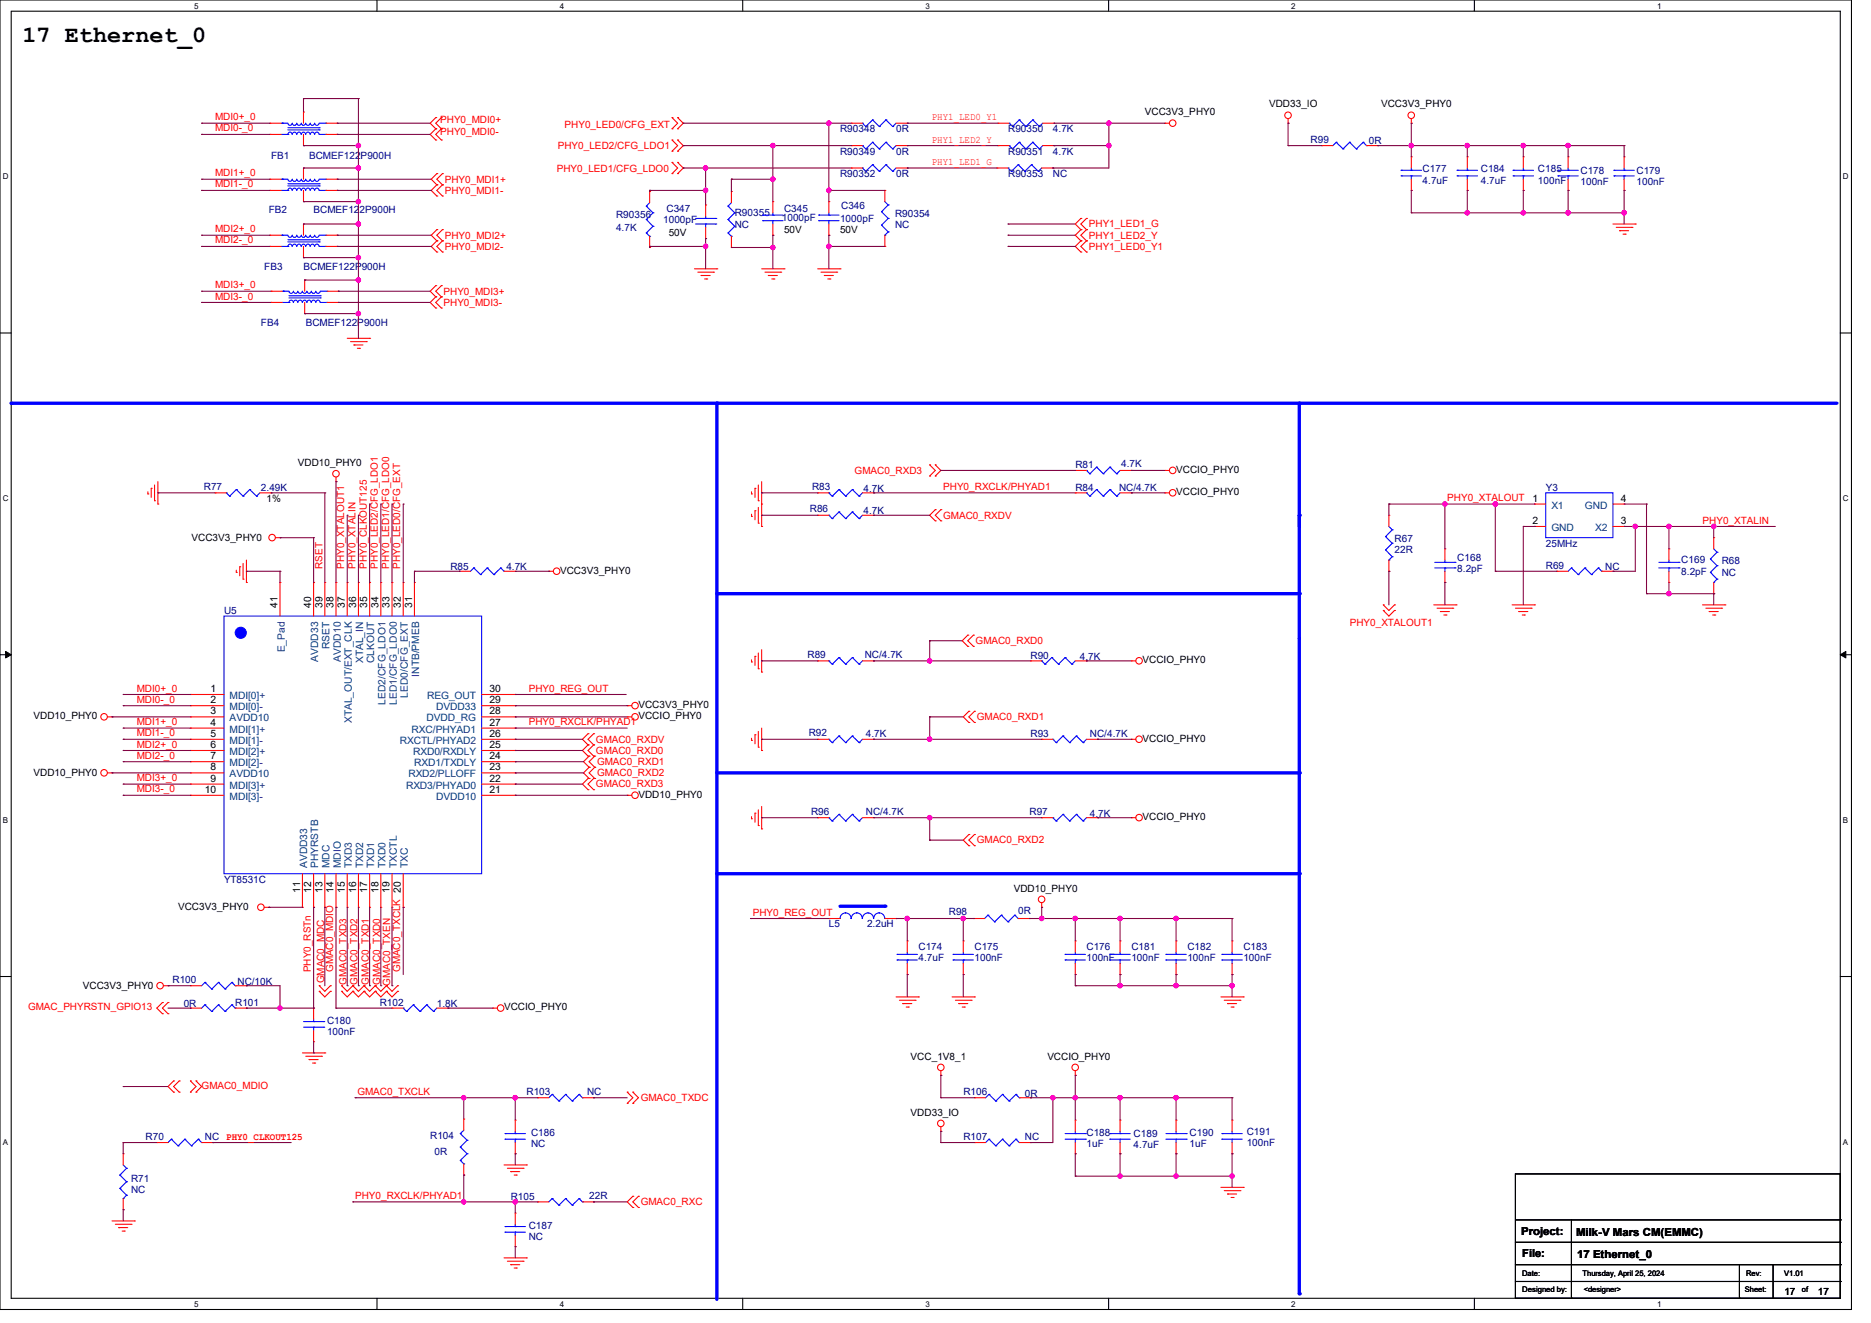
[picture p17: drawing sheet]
<svg xmlns="http://www.w3.org/2000/svg" width="297mm" height="210mm" viewBox="0 0 297 210" stroke-linecap="round" stroke-linejoin="round" font-family="sans-serif">
<defs><g id="words">
<text font-size="3.7" x="3.6" y="6.7">17 Ethernet_0</text>
<g font-size="1.8">
<text x="241.5" y="196">Project:</text>
<text x="250.2" y="196.2">Milk-V Mars CM(EMMC)</text>
<text x="241.6" y="199.5">File:</text>
<text x="250.3" y="199.7">17 Ethernet_0</text>
</g>
<g font-size="1.6">
<text x="201.5" y="17.1">VDD33_IO</text>
<text x="219.2" y="17.1">VCC3V3_PHY0</text>
<text x="181.7" y="18.3">VCC3V3_PHY0</text>
<text x="106.2" y="37.5">50V</text>
<text x="124.5" y="37">50V</text>
<text x="133.4" y="37">50V</text>
<text x="47.3" y="74">VDD10_PHY0</text>
<text x="186.7" y="75">VCCIO_PHY0</text>
<text x="42.3" y="79.7">1%</text>
<text x="186.7" y="78.6">VCCIO_PHY0</text>
<text x="243.2" y="79.6">1</text>
<text x="243.2" y="83.2">2</text>
<text x="257.3" y="83.2">3</text>
<text x="257.3" y="79.6">4</text>
<text x="30.4" y="85.9">VCC3V3_PHY0</text>
<text x="88.9" y="91">VCC3V3_PHY0</text>
<text x="44.1" y="96.5" transform="rotate(-90 44.1 96.5)">41</text>
<text x="49.4" y="96.5" transform="rotate(-90 49.4 96.5)">40</text>
<text x="51.2" y="96.5" transform="rotate(-90 51.2 96.5)">39</text>
<text x="53" y="96.5" transform="rotate(-90 53 96.5)">38</text>
<text x="54.7" y="96.5" transform="rotate(-90 54.7 96.5)">37</text>
<text x="56.5" y="96.5" transform="rotate(-90 56.5 96.5)">36</text>
<text x="58.3" y="96.5" transform="rotate(-90 58.3 96.5)">35</text>
<text x="60.1" y="96.5" transform="rotate(-90 60.1 96.5)">34</text>
<text x="61.8" y="96.5" transform="rotate(-90 61.8 96.5)">33</text>
<text x="63.6" y="96.5" transform="rotate(-90 63.6 96.5)">32</text>
<text x="65.4" y="96.5" transform="rotate(-90 65.4 96.5)">31</text>
<text x="181.4" y="105.3">VCCIO_PHY0</text>
<text x="33.4" y="109.9">1</text>
<text x="33.4" y="111.6">2</text>
<text x="33.4" y="113.4">3</text>
<text x="77.7" y="113.4">28</text>
<text x="77.7" y="111.6">29</text>
<text x="77.7" y="109.9">30</text>
<text x="101.4" y="112.4">VCC3V3_PHY0</text>
<text x="5.3" y="114.2">VDD10_PHY0</text>
<text x="33.4" y="115.2">4</text>
<text x="33.4" y="117">5</text>
<text x="33.4" y="118.7">6</text>
<text x="77.7" y="118.7">25</text>
<text x="77.7" y="117">26</text>
<text x="77.7" y="115.2">27</text>
<text x="101.4" y="114.2">VCCIO_PHY0</text>
<text x="181.4" y="117.7">VCCIO_PHY0</text>
<text x="5.3" y="123.2">VDD10_PHY0</text>
<text x="32.5" y="125.9">10</text>
<text x="33.4" y="120.5">7</text>
<text x="33.4" y="122.3">8</text>
<text x="33.4" y="124.1">9</text>
<text x="77.7" y="125.9">21</text>
<text x="77.7" y="124.1">22</text>
<text x="77.7" y="122.3">23</text>
<text x="77.7" y="120.5">24</text>
<text x="101.4" y="126.6">VDD10_PHY0</text>
<text x="181.4" y="130.2">VCCIO_PHY0</text>
<text x="47.6" y="141.7" transform="rotate(-90 47.6 141.7)">11</text>
<text x="49.4" y="141.7" transform="rotate(-90 49.4 141.7)">12</text>
<text x="51.2" y="141.7" transform="rotate(-90 51.2 141.7)">13</text>
<text x="53" y="141.7" transform="rotate(-90 53 141.7)">14</text>
<text x="54.7" y="141.7" transform="rotate(-90 54.7 141.7)">15</text>
<text x="56.5" y="141.7" transform="rotate(-90 56.5 141.7)">16</text>
<text x="58.3" y="141.7" transform="rotate(-90 58.3 141.7)">17</text>
<text x="60.1" y="141.7" transform="rotate(-90 60.1 141.7)">18</text>
<text x="61.8" y="141.7" transform="rotate(-90 61.8 141.7)">19</text>
<text x="160.9" y="141.5">VDD10_PHY0</text>
<text x="28.3" y="144.4">VCC3V3_PHY0</text>
<text x="13.2" y="157">VCC3V3_PHY0</text>
<text x="80" y="160.4">VCCIO_PHY0</text>
<text x="144.6" y="168.2">VCC_1V8_1</text>
<text x="166.3" y="168.2">VCCIO_PHY0</text>
<text x="144.6" y="177.1">VDD33_IO</text>
<text x="283.3" y="205.5">17</text>
<text x="288.6" y="205.5">17</text>
</g>
<g font-size="1.6" fill="#f00">
<text x="34.1" y="20.9">MDI0-_0</text>
<text x="34.1" y="19.1">MDI0+_0</text>
<text x="69.9" y="21.5">PHY0_MDI0-</text>
<text x="69.9" y="19.6">PHY0_MDI0+</text>
<text x="88.5" y="23.6">PHY0_LED2/CFG_LDO1</text>
<text x="89.6" y="20.3">PHY0_LED0/CFG_EXT</text>
<text x="147.9" y="22.6">PHY1_LED2_Y</text>
<text x="147.9" y="19.1">PHY1_LED0_Y1</text>
<text x="34.1" y="28">MDI1+_0</text>
<text x="34.1" y="29.8">MDI1-_0</text>
<text x="70.6" y="29">PHY0_MDI1+</text>
<text x="88.4" y="27.4">PHY0_LED1/CFG_LDO0</text>
<text x="147.9" y="26.2">PHY1_LED1_G</text>
<text x="70.6" y="30.8">PHY0_MDI1-</text>
<text x="34.1" y="38.7">MDI2-_0</text>
<text x="34.1" y="36.9">MDI2+_0</text>
<text x="70.6" y="39.6">PHY0_MDI2-</text>
<text x="70.6" y="37.9">PHY0_MDI2+</text>
<text x="172.8" y="37.9">PHY1_LED2_Y</text>
<text x="172.8" y="36.1">PHY1_LED1_G</text>
<text x="172.8" y="39.6">PHY1_LED0_Y1</text>
<text x="34.1" y="47.5">MDI3-_0</text>
<text x="34.1" y="45.8">MDI3+_0</text>
<text x="70.4" y="46.8">PHY0_MDI3+</text>
<text x="70.4" y="48.5">PHY0_MDI3-</text>
<text x="135.7" y="75.2">GMAC0_RXD3</text>
<text x="149.7" y="77.8">PHY0_RXCLK/PHYAD1</text>
<text x="149.7" y="82.3">GMAC0_RXDV</text>
<text x="229.7" y="79.5">PHY0_XTALOUT</text>
<text x="270.3" y="83.1">PHY0_XTALIN</text>
<text x="51.2" y="90.3" transform="rotate(-90 51.2 90.3)">RSET</text>
<text x="54.7" y="90.3" transform="rotate(-90 54.7 90.3)">PHY0_XTALOUT1</text>
<text x="56.4" y="90.3" transform="rotate(-90 56.4 90.3)">PHY0_XTALIN</text>
<text x="58.2" y="90.3" transform="rotate(-90 58.2 90.3)">PHY0_CLKOUT125</text>
<text x="60" y="90.3" transform="rotate(-90 60 90.3)">PHY0_LED2/CFG_LDO1</text>
<text x="61.8" y="90.3" transform="rotate(-90 61.8 90.3)">PHY0_LED1/CFG_LDO0</text>
<text x="63.5" y="90.3" transform="rotate(-90 63.5 90.3)">PHY0_LED0/CFG_EXT</text>
<text x="214.3" y="99.4">PHY0_XTALOUT1</text>
<text x="154.9" y="102.2">GMAC0_RXD0</text>
<text x="21.7" y="111.5">MDI0-_0</text>
<text x="21.7" y="109.8">MDI0+_0</text>
<text x="83.9" y="109.8">PHY0_REG_OUT</text>
<text x="21.7" y="118.7">MDI2+_0</text>
<text x="21.7" y="116.9">MDI1-_0</text>
<text x="21.7" y="115.1">MDI1+_0</text>
<text x="83.9" y="115.1">PHY0_RXCLK/PHYAD1</text>
<text x="94.6" y="119.7">GMAC0_RXD0</text>
<text x="94.6" y="117.9">GMAC0_RXDV</text>
<text x="155.1" y="114.3">GMAC0_RXD1</text>
<text x="21.7" y="125.8">MDI3-_0</text>
<text x="21.7" y="124">MDI3+_0</text>
<text x="21.7" y="120.4">MDI2-_0</text>
<text x="94.6" y="125">GMAC0_RXD3</text>
<text x="94.8" y="123.2">GMAC0_RXD2</text>
<text x="94.8" y="121.4">GMAC0_RXD1</text>
<text x="155.1" y="133.9">GMAC0_RXD2</text>
<text x="119.5" y="145.3">PHY0_REG_OUT</text>
<text x="49.3" y="154.3" transform="rotate(-90 49.3 154.3)">PHY0_RSTn</text>
<text x="52.9" y="154.3" transform="rotate(-90 52.9 154.3)">GMAC0_MDIO</text>
<text x="63.5" y="154.3" transform="rotate(-90 63.5 154.3)">GMAC0_TXCLK 20</text>
<text x="4.4" y="160.4">GMAC_PHYRSTN_GPIO13</text>
<text x="51.4" y="156.1" transform="rotate(-90 51.4 156.1)">GMAC0_MDC</text>
<text x="55" y="156.3" transform="rotate(-90 55 156.3)">GMAC0_TXD3</text>
<text x="56.8" y="156.3" transform="rotate(-90 56.8 156.3)">GMAC0_TXD2</text>
<text x="58.5" y="156.3" transform="rotate(-90 58.5 156.3)">GMAC0_TXD1</text>
<text x="60.3" y="156.3" transform="rotate(-90 60.3 156.3)">GMAC0_TXD0</text>
<text x="61.9" y="156.5" transform="rotate(-90 61.9 156.5)">GMAC0_TXEN</text>
<text x="32" y="172.8">GMAC0_MDIO</text>
<text x="56.7" y="173.8">GMAC0_TXCLK</text>
<text x="101.7" y="174.8">GMAC0_TXDC</text>
<text x="56.4" y="190.3">PHY0_RXCLK/PHYAD1</text>
<text x="101.7" y="191.3">GMAC0_RXC</text>
</g>
<g font-size="1.6" fill="#000080">
<text x="133.4" y="21">R90348</text>
<text x="142.3" y="21">0R</text>
<text x="160" y="21">R90350</text>
<text x="167.1" y="21">4.7K</text>
<text x="208" y="22.8">R99</text>
<text x="217.3" y="22.9">0R</text>
<text x="43" y="25.3">FB1</text>
<text x="49.1" y="25.3">BCMEF122P900H</text>
<text x="133.4" y="24.5">R90349</text>
<text x="133.4" y="28.1">R90352</text>
<text x="142.3" y="24.5">0R</text>
<text x="142.3" y="28.1">0R</text>
<text x="160" y="24.5">R90351</text>
<text x="160" y="28.1">R90353</text>
<text x="167.1" y="24.5">4.7K</text>
<text x="167.1" y="28.1">NC</text>
<text x="225.8" y="27.4">C177</text>
<text x="225.8" y="29.1">4.7uF</text>
<text x="235.1" y="27.4">C184</text>
<text x="235.1" y="29.1">4.7uF</text>
<text x="244.1" y="27.4">C185</text>
<text x="244.1" y="29.1">100nF</text>
<text x="250.9" y="27.6">C178</text>
<text x="250.9" y="29.3">100nF</text>
<text x="259.8" y="27.6">C179</text>
<text x="259.8" y="29.3">100nF</text>
<text x="42.7" y="33.8">FB2</text>
<text x="49.8" y="33.8">BCMEF122P900H</text>
<text x="97.8" y="34.7">R90356</text>
<text x="105.3" y="35.4">1000pF</text>
<text x="105.8" y="33.6">C347</text>
<text x="116.6" y="34.3">R90355</text>
<text x="124.1" y="35">1000pF</text>
<text x="124.5" y="33.6">C345</text>
<text x="133.4" y="35.2">1000pF</text>
<text x="133.5" y="33.3">C346</text>
<text x="142.1" y="34.5">R90354</text>
<text x="97.8" y="36.6">4.7K</text>
<text x="116.6" y="36.3">NC</text>
<text x="142.1" y="36.3">NC</text>
<text x="42" y="42.8">FB3</text>
<text x="48.2" y="42.8">BCMEF122P900H</text>
<text x="41.4" y="51.7">FB4</text>
<text x="48.5" y="51.7">BCMEF122P900H</text>
<text x="32.4" y="77.7">R77</text>
<text x="41.4" y="77.9">2.49K</text>
<text x="128.9" y="77.7">R83</text>
<text x="170.7" y="77.9">R84</text>
<text x="170.7" y="74.3">R81</text>
<text x="177.6" y="77.9">NC/4.7K</text>
<text x="178" y="74.1">4.7K</text>
<text x="245.4" y="77.9">Y3</text>
<text x="128.6" y="81.3">R86</text>
<text x="137.1" y="78">4.7K</text>
<text x="137.1" y="81.6">4.7K</text>
<text x="221.4" y="86">R67</text>
<text x="221.4" y="87.8">22R</text>
<text x="231.3" y="89.1">C168</text>
<text x="245.4" y="86.8">25MHz</text>
<text x="266.9" y="89.4">C169</text>
<text x="273.3" y="89.6">R68</text>
<text x="71.5" y="90.5">R85</text>
<text x="80.4" y="90.5">4.7K</text>
<text x="231.3" y="90.8">8.2pF</text>
<text x="245.4" y="90.3">R69</text>
<text x="254.8" y="90.5">NC</text>
<text x="266.9" y="91.2">8.2pF</text>
<text x="273.3" y="91.4">NC</text>
<text x="35.6" y="97.4">U5</text>
<text x="128.2" y="104.4">R89</text>
<text x="137.3" y="104.4">NC/4.7K</text>
<text x="163.6" y="104.5">R90</text>
<text x="171.4" y="104.7">4.7K</text>
<text x="128.4" y="116.8">R92</text>
<text x="137.4" y="117">4.7K</text>
<text x="163.6" y="117">R93</text>
<text x="173" y="117">NC/4.7K</text>
<text x="128.7" y="129.4">R96</text>
<text x="137.4" y="129.4">NC/4.7K</text>
<text x="163.4" y="129.4">R97</text>
<text x="173" y="129.6">4.7K</text>
<text x="35.6" y="140.1">YT8531C</text>
<text x="131.6" y="147.2">L5</text>
<text x="137.6" y="147.2">2.2uH</text>
<text x="150.6" y="145.3">R98</text>
<text x="161.6" y="145.1">0R</text>
<text x="145.8" y="150.8">C174</text>
<text x="145.8" y="152.5">4.7uF</text>
<text x="154.7" y="150.8">C175</text>
<text x="154.7" y="152.5">100nF</text>
<text x="172.5" y="150.8">C176</text>
<text x="172.5" y="152.5">100nF</text>
<text x="179.6" y="150.8">C181</text>
<text x="179.6" y="152.5">100nF</text>
<text x="188.5" y="150.8">C182</text>
<text x="188.5" y="152.5">100nF</text>
<text x="197.4" y="150.8">C183</text>
<text x="197.4" y="152.5">100nF</text>
<text x="27.4" y="156.1">R100</text>
<text x="29.2" y="159.8">0R</text>
<text x="37.3" y="159.7">R101</text>
<text x="37.7" y="156.3">NC/10K</text>
<text x="60.3" y="159.7">R102</text>
<text x="69.3" y="159.8">1.8K</text>
<text x="51.9" y="162.5">C180</text>
<text x="51.9" y="164.3">100nF</text>
<text x="83.6" y="173.9">R103</text>
<text x="93.2" y="173.9">NC</text>
<text x="152.9" y="173.9">R106</text>
<text x="162.7" y="174.1">0R</text>
<text x="23.1" y="181">R70</text>
<text x="32.5" y="181">NC PHY0_CLKOUT125</text>
<text x="68.3" y="180.8">R104</text>
<text x="69" y="183.3">0R</text>
<text x="84.3" y="180.3">C186</text>
<text x="84.3" y="182.1">NC</text>
<text x="152.9" y="181">R107</text>
<text x="162.7" y="181">NC</text>
<text x="172.5" y="180.3">C188</text>
<text x="172.5" y="182.1">1uF</text>
<text x="180" y="180.5">C189</text>
<text x="180" y="182.2">4.7uF</text>
<text x="188.8" y="180.3">C190</text>
<text x="188.8" y="182.1">1uF</text>
<text x="197.9" y="180.1">C191</text>
<text x="197.9" y="181.9">100nF</text>
<text x="20.8" y="187.6">R71</text>
<text x="20.8" y="189.4">NC</text>
<text x="81.1" y="190.4">R105</text>
<text x="93.5" y="190.2">22R</text>
<text x="83.9" y="195.1">C187</text>
<text x="83.9" y="196.8">NC</text>
</g>
<g font-size="1.6" fill="#004080">
<text x="246.3" y="80.7">X1</text>
<text x="251.6" y="80.7">GND</text>
<text x="246.3" y="84.3">GND</text>
<text x="253.2" y="84.3">X2</text>
<text x="45.2" y="103.6" transform="rotate(-90 45.2 103.6)">E_Pad</text>
<text x="50.5" y="105" transform="rotate(-90 50.5 105)">AVDD33</text>
<text x="52.3" y="103" transform="rotate(-90 52.3 103)">RSET</text>
<text x="54.1" y="105" transform="rotate(-90 54.1 105)">AVDD10</text>
<text x="57.6" y="105.3" transform="rotate(-90 57.6 105.3)">XTAL_IN</text>
<text x="59.4" y="105.3" transform="rotate(-90 59.4 105.3)">CLKOUT</text>
<text x="66.5" y="107.4" transform="rotate(-90 66.5 107.4)">INTB/PMEB</text>
<text x="36.5" y="111">MDI[0]+</text>
<text x="36.5" y="112.7">MDI[0]-</text>
<text x="61.2" y="111.8" transform="rotate(-90 61.2 111.8)">LED2/CFG_LDO1</text>
<text x="63" y="111.8" transform="rotate(-90 63 111.8)">LED1/CFG_LDO0</text>
<text x="64.7" y="110.7" transform="rotate(-90 64.7 110.7)">LED0/CFG_EXT</text>
<text x="67.8" y="111">REG_OUT</text>
<text x="69.2" y="112.7">DVDD33</text>
<text x="36.5" y="114.5">AVDD10</text>
<text x="36.5" y="116.3">MDI[1]+</text>
<text x="36.5" y="118.1">MDI[1]-</text>
<text x="36.5" y="119.8">MDI[2]+</text>
<text x="55.9" y="114.8" transform="rotate(-90 55.9 114.8)">XTAL_OUT/EXT_CLK</text>
<text x="63.5" y="118.1">RXCTL/PHYAD2</text>
<text x="65.3" y="116.3">RXC/PHYAD1</text>
<text x="65.6" y="119.8">RXD0/RXDLY</text>
<text x="67.7" y="114.5">DVDD_RG</text>
<text x="36.5" y="121.6">MDI[2]-</text>
<text x="36.5" y="123.4">AVDD10</text>
<text x="36.5" y="125.2">MDI[3]+</text>
<text x="64.5" y="125.2">RXD3/PHYAD0</text>
<text x="64.8" y="123.4">RXD2/PLLOFF</text>
<text x="65.7" y="121.6">RXD1/TXDLY</text>
<text x="36.5" y="127">MDI[3]-</text>
<text x="69.2" y="127">DVDD10</text>
<text x="48.7" y="137.8" transform="rotate(-90 48.7 137.8)">AVDD33</text>
<text x="50.5" y="137.8" transform="rotate(-90 50.5 137.8)">PHYRSTB</text>
<text x="52.3" y="137.8" transform="rotate(-90 52.3 137.8)">MDC</text>
<text x="54.1" y="137.8" transform="rotate(-90 54.1 137.8)">MDIO</text>
<text x="55.9" y="137.8" transform="rotate(-90 55.9 137.8)">TXD3</text>
<text x="57.6" y="137.8" transform="rotate(-90 57.6 137.8)">TXD2</text>
<text x="59.4" y="137.8" transform="rotate(-90 59.4 137.8)">TXD1</text>
<text x="61.2" y="137.8" transform="rotate(-90 61.2 137.8)">TXD0</text>
<text x="63" y="137.8" transform="rotate(-90 63 137.8)">TXCTL</text>
<text x="64.7" y="137.8" transform="rotate(-90 64.7 137.8)">TXC</text>
</g>
<g font-size="1.3">
<text x="30.8" y="1.4">5</text>
<text x="88.9" y="1.4">4</text>
<text x="146.9" y="1.4">3</text>
<text x="205" y="1.4">2</text>
<text x="263" y="1.4">1</text>
<text x=".4" y="28.5">D</text>
<text x="292.5" y="28.5">D</text>
<text x=".4" y="79.5">C</text>
<text x="292.5" y="79.5">C</text>
<text x=".4" y="130.6">B</text>
<text x="292.5" y="130.6">B</text>
<text x=".4" y="181.7">A</text>
<text x="292.5" y="181.7">A</text>
<text x="30.8" y="207.4">5</text>
<text x="88.9" y="207.4">4</text>
<text x="146.9" y="207.4">3</text>
<text x="205" y="207.4">2</text>
<text x="263" y="207.4">1</text>
</g>
<g font-size="1.2">
<text x="241.6" y="202.6">Date:</text>
<text x="251.2" y="202.6">Thursday, April 25, 2024</text>
<text x="277.2" y="202.6">Rev:</text>
<text x="283.2" y="202.6">V1.01</text>
<text x="241.6" y="205.1">Designed by:</text>
<text x="251.4" y="205.1">&lt;designer&gt;</text>
<text x="277" y="205.1">Sheet:</text>
<text x="286" y="205.1">of</text>
</g>
</g></defs>
<path d="M0 0h293.9v207.9h-293.9zM1.8 1.8h290.3v204.3h-290.3z" fill="none" stroke="#000" stroke-width=".17"/>
<g fill="#fff">
<path d="M30.8 .2h.7v1.4h-.7z"/>
<path d="M30.8 206.3h.7v1.4h-.7z"/>
</g>
<path d="M59.8 0v1.8M59.8 206.1v1.8" fill="none" stroke="#000" stroke-width=".17"/>
<g fill="#fff">
<path d="M88.9 .2h.7v1.4h-.7z"/>
<path d="M88.9 206.3h.7v1.4h-.7z"/>
</g>
<path d="M117.9 0v1.8M117.9 206.1v1.8" fill="none" stroke="#000" stroke-width=".17"/>
<g fill="#fff">
<path d="M146.9 .2h.7v1.4h-.7z"/>
<path d="M146.9 206.3h.7v1.4h-.7z"/>
</g>
<path d="M176 0v1.8M176 206.1v1.8" fill="none" stroke="#000" stroke-width=".17"/>
<g fill="#fff">
<path d="M205 .2h.7v1.4h-.7z"/>
<path d="M205 206.3h.7v1.4h-.7z"/>
</g>
<path d="M234 0v1.8M234 206.1v1.8" fill="none" stroke="#000" stroke-width=".17"/>
<g fill="#fff">
<path d="M263.1 .2h.7v1.4h-.7z"/>
<path d="M263.1 206.3h.7v1.4h-.7z"/>
<path d="M.4 27.3h1v1.4h-1z"/>
<path d="M292.6 27.3h.9v1.4h-.9z"/>
<path d="M.4 78.4h1v1.4h-1z"/>
<path d="M292.6 78.4h.9v1.4h-.9z"/>
</g>
<path d="M0 52.9h1.8M292.1 52.9h1.8" fill="none" stroke="#000" stroke-width=".17"/>
<g fill="#fff">
<path d="M.4 129.5h.9v1.4h-.9z"/>
<path d="M292.6 129.5h.8v1.4h-.8z"/>
</g>
<path d="M0 103.9h1.8M292.1 103.9h1.8" fill="none" stroke="#000" stroke-width=".17"/>
<path d="M.9 103.4l.9 .5-.9 .5zM292.1 103.9l.9-.5v1z" fill="#000" stroke="#000" stroke-width=".16"/>
<g fill="#fff">
<path d="M.4 180.5h.9v1.4h-.9z"/>
<path d="M292.5 180.5h.9v1.4h-.9z"/>
</g>
<path d="M0 155h1.8M292.1 155h1.8" fill="none" stroke="#000" stroke-width=".17"/>
<path d="M113.8 122.7h92.4" fill="none" stroke="#00f" stroke-width=".53"/>
<circle cx="206.2" cy="122.7" r=".26" fill="#00f"/>
<path d="M113.8 94.2h92.4" fill="none" stroke="#00f" stroke-width=".53"/>
<circle cx="206.2" cy="94.2" r=".26" fill="#00f"/>
<path d="M206.2 81.8v19.5" fill="none" stroke="#00f" stroke-width=".53"/>
<circle cx="206.2" cy="81.8" r=".26" fill="#00f"/>
<path d="M1.8 64h289.8" fill="none" stroke="#00f" stroke-width=".53"/>
<circle cx="1.8" cy="64" r=".26" fill="#00f"/>
<path d="M113.8 138.7h92.4" fill="none" stroke="#00f" stroke-width=".53"/>
<circle cx="206.2" cy="138.7" r=".26" fill="#00f"/>
<path d="M206.2 101.3v104.1" fill="none" stroke="#00f" stroke-width=".53"/>
<circle cx="206.2" cy="205.4" r=".26" fill="#00f"/>
<path d="M206.2 64v19.6" fill="none" stroke="#00f" stroke-width=".53"/>
<circle cx="206.2" cy="64" r=".26" fill="#00f"/>
<path d="M113.8 64v142.2" fill="none" stroke="#00f" stroke-width=".53"/>
<circle cx="113.8" cy="64" r=".26" fill="#00f"/>
<g fill="none" stroke="#f00" stroke-width=".17">
<path d="M42.8 19.6h.1M42.8 19.6h1.8M48.2 17.8h.1M48.2 17.8v1.8M51.7 19.6h1.8M53.5 19.6h.1M69.2 18.7h.1M69.2 18.7l-.9 .9 .9 .8M70.1 18.7h.1M70.1 18.7l-.9 .9 .9 .8M106.7 18.7h.1M106.7 18.7l.9 .9-.9 .8"/>
<path d="M107.6 18.7h.1M107.6 18.7l.9 .9-.9 .8M158.4 19.6h.1M158.4 19.6h1.8M165.5 19.6h1.8M167.3 19.6h.1M184.9 19.6h.1M184.9 19.6h.7M204.5 19.6h.1M204.5 18.8v.8M224 19.6h.1M224 18.8v.8"/>
<path d="M42.8 39.1h.1M42.8 37.3h.1M42.8 21.3h.1M42.8 39.1h1.8M42.8 37.3h1.8M42.8 21.3h1.8M48.2 35.6h.1M48.2 23.1h.1M48.2 21.3v1.8M48.2 35.6v1.7M48.2 39.1v1.8M51.7 39.1h1.8"/>
<path d="M51.7 37.3h1.8M51.7 21.3h1.8M53.5 39.1h.1M53.5 37.3h.1M53.5 21.3h.1M69.2 20.4h.1M69.2 22.2h.1M69.2 20.4l-.9 .9 .9 .9M69.3 29.3h.1M69.3 31.1h.1M69.3 27.6h.1M69.3 38.2h.1"/>
<path d="M69.3 36.4h.1M69.3 29.3l-.8 .9 .8 .9M69.3 27.6l-.8 .8 .8 .9M69.3 38.2l-.8 .9 .8 .9M69.3 36.4l-.8 .9 .8 .9M70.1 22.2h.1M70.1 20.4h.1M70.1 20.4l-.9 .9 .9 .9M70.2 31.1h.1M70.2 29.3h.1M70.2 27.6h.1M70.2 38.2h.1"/>
<path d="M70.2 36.4h.1M70.2 29.3l-.9 .9 .9 .9M70.2 27.6l-.9 .8 .9 .9M70.2 38.2l-.9 .9 .9 .9M70.2 36.4l-.9 .9 .9 .9M103.1 30.4h.1M103.1 39.3h.1M103.1 30.4v1.8M103.1 37.5v1.8M106.7 20.4h.1M106.7 24h.1M106.7 22.2h.1"/>
<path d="M106.7 27.6h.1M106.7 25.8h.1M106.7 22.2l.9 .9-.9 .9M106.7 25.8l.9 .9-.9 .9M107.6 20.4h.1M107.6 22.2h.1M107.6 24h.1M107.6 25.8h.1M107.6 27.6h.1M107.6 22.2l.9 .9-.9 .9M107.6 25.8l.9 .9-.9 .9M112 32.5h.1"/>
<path d="M112 37.9h.1M112 32.5v1.8M112 36.1v1.8M116.1 30.4h.1M116.1 39.3h.1M116.1 30.4v1.8M116.1 37.5v1.8M122.7 32h.1M122.7 37.3h.1M122.7 32v1.8M122.7 35.6v1.7M135.1 23.1h.1"/>
<path d="M135.1 23.1h1.8M142.2 23.1h1.8M144 23.1h.1M158.4 23.1h.1M158.4 23.1h1.8M165.5 23.1h1.8M167.3 23.1h.1M171.6 36.4h.1M171.6 38.2h.1M171.6 34.7h.1M171.6 36.4l-.9 .9 .9 .9M171.6 34.7l-.9 .9 .9 .8"/>
<path d="M171.6 38.2l-.9 .9 .9 .9M172.5 38.2h.1M172.5 36.4h.1M172.5 34.7h.1M172.5 36.4l-.9 .9 .9 .9M172.5 34.7l-.9 .9 .9 .8M172.5 38.2l-.9 .9 .9 .9M209.8 23.1h.1M209.8 23.1h1.8M216.9 23.1h1.8M218.7 23.1h.1M224 24.9h.1"/>
<path d="M224 30.2h.1M224 24.9v1.8M224 28.4v1.8M256 35.6h3.6M256.6 36.1h2.5M257.1 36.6h.1M257.1 36.6h1.4M257.6 37.2h.4M258 37.2h.1M259.1 36.1h.1M259.6 35.6h.1M48.2 40.9h.1"/>
<path d="M55.1 53.7h3.6M55.6 54.2h2.5M56.2 54.8h.1M56.2 54.8h1.4M56.7 55.3h.4M57.1 55.3h.1M58.1 54.2h.1M58.7 53.7h.1M69.2 47.1h.1M69.2 48.9h.1M69.2 45.3h.1M69.2 47.1l-.9 .9 .9 .9"/>
<path d="M69.2 45.3l-.9 .9 .9 .9M69.3 40h.1M70.1 48.9h.1M70.1 47.1h.1M70.1 45.3h.1M70.1 47.1l-.9 .9 .9 .9M70.1 45.3l-.9 .9 .9 .9M70.2 40h.1M110.2 42.7h3.6M110.8 43.2h2.5M111.3 43.7h.1M111.3 43.7h1.4"/>
<path d="M111.8 44.3h.4M112.2 44.3h.1M113.3 43.2h.1M113.8 42.7h.1M120.9 42.7h3.6M121.4 43.2h2.5M122 43.7h.1M122 43.7h1.4M122.5 44.3h.4M122.9 44.3h.1M123.9 43.2h.1M124.5 42.7h.1"/>
<path d="M129.8 42.7h3.5M130.3 43.2h2.5M130.9 43.7h.1M130.9 43.7h1.4M131.4 44.3h.3M131.7 44.3h.1M132.8 43.2h.1M133.3 42.7h.1M171.6 40h.1M172.5 40h.1M23.5 78.4h.1M23.5 78.1v.3"/>
<path d="M24 77.5h.1M24 77.5v1.5M24.5 79.5h.1M24.5 77v2.5M25.1 76.5v3.5M53.3 76.5h.1M53.3 75.7v.8M119.3 78.4h.1M119.3 78.1v.3M119.8 77.5h.1M119.8 77.5v1.5M120.4 79.5h.1"/>
<path d="M120.4 77v2.5M120.9 76.5v7.1M147.6 75.6h.1M147.6 73.8h.1M147.6 73.8l.9 .9-.9 .9M148.5 73.8h.1M148.5 75.6h.1M148.5 73.8l.9 .9-.9 .9M184.9 74.7h.1M184.9 78.2h.1M184.9 74.7h.7M184.9 78.2h.7"/>
<path d="M25.1 80h.1M37.5 90.8h.1M37.5 90.5v.3M38.1 90h.1M38.1 90v1.4M38.6 91.9h.1M38.6 89.4v2.5M39.1 92.5h.1M39.1 88.9v3.6M43.7 85.3h.7M44.4 85.3h.1M44.4 92.5h.1"/>
<path d="M44.4 92.5v5.3M49.8 92.5h.1M49.8 92.5v5.3M51.6 92.5h.1M51.6 92.5v5.3M53.3 92.5h.1M53.3 92.5v5.3M55.1 92.5h.1M55.1 92.5v5.3M56.9 92.5h.1M56.9 92.5v5.3M58.7 92.5h.1"/>
<path d="M58.7 92.5v5.3M60.5 92.5h.1M60.5 92.5v5.3M62.2 92.5h.1M62.2 92.5v5.3M64 92.5h.1M64 92.5v5.3M65.8 92.5h.1M65.8 92.5v5.3M87.1 90.7h.1M87.1 90.7h.7M119.3 82h.1"/>
<path d="M119.3 81.6v.4M119.8 81.1h.1M119.8 81.1v1.4M120.4 83h.1M120.4 80.5v2.5M120.9 83.6h.1M120.9 80h.1M148.5 80.9h.1M148.5 82.7h.1M148.5 80.9l-.9 .9 .9 .9M149.4 82.7h.1M149.4 80.9h.1"/>
<path d="M149.4 80.9l-.9 .9 .9 .9M219.6 96.9h.1M219.6 96h.1M219.6 96.9l.9 .9 .9-.9M219.6 96l.9 .9 .9-.9M221.4 96.9h.1M221.4 96h.1M227.6 96h3.5M228.1 96.5h2.5M228.6 97.1h.1M228.6 97.1h1.5M229.2 97.6h.3"/>
<path d="M229.4 87.1h.1M229.4 92.5h.1M229.4 87.1v1.8M229.4 90.7v1.8M229.5 97.6h.1M230.6 96.5h.1M231.1 96h.1M240 96h3.6M240.6 96.5h2.5M241.1 97.1h.1M241.1 97.1h1.4M241.6 97.6h.4"/>
<path d="M242 97.6h.1M243.1 96.5h.1M243.6 96h.1M243.6 80h.1M243.6 83.6h.1M243.6 80h1.8M243.6 83.6h1.8M247.1 90.7h.1M247.1 90.7h1.8M254.3 90.7h1.7M256 90.7h.1M256 80h1.8"/>
<path d="M256 83.6h1.8M257.8 83.6h.1M257.8 80h.1M270.3 96h3.5M270.8 96.5h2.5M271.3 97.1h.1M271.3 97.1h1.5M271.9 97.6h.3M272.2 97.6h.1M273.3 96.5h.1M273.8 96h.1M17.1 113.8h.7"/>
<path d="M17.8 113.8h.1M30.2 110.2h.1M30.2 112h.1M30.2 113.8h.1M30.2 115.6h.1M30.2 117.3h.1M30.2 119.1h.1M30.2 113.8h5.4M30.2 112h5.4M30.2 117.3h5.4M30.2 110.2h5.4M30.2 115.6h5.4"/>
<path d="M30.2 119.1h5.4M76.5 113.8h5.3M76.5 112h5.3M76.5 117.3h5.3M76.5 110.2h5.3M76.5 115.6h5.3M76.5 119.1h5.3M81.8 119.1h.1M81.8 117.3h.1M81.8 115.6h.1M81.8 113.8h.1M81.8 112h.1"/>
<path d="M81.8 110.2h.1M93.3 118.2h.1M93.3 116.5h.1M93.3 118.2l-.8 .9 .8 .9M93.3 116.5l-.8 .8 .8 .9M94.2 118.2h.1M94.2 116.5h.1M94.2 118.2l-.9 .9 .9 .9M94.2 116.5l-.9 .8 .9 .9M99.6 112h.1M99.6 113.8h.1M99.6 113.8h.7"/>
<path d="M99.6 112h.7M119.3 117.5h.1M119.3 105.1h.1M119.3 104.7v.4M119.3 117.2v.3M119.8 116.6h.1M119.8 104.2h.1M119.8 104.2v1.4M119.8 116.6v1.5M120.4 118.6h.1M120.4 106.2h.1M120.4 103.7v2.5"/>
<path d="M120.4 116.1v2.5M120.9 119.1h.1M120.9 106.7h.1M120.9 103.1v3.6M120.9 115.6v3.5M129.8 117.3h.1M129.8 117.3h1.8M136.9 117.3h1.8M138.7 117.3h.1M153.6 100.8h.1M153.6 102.6h.1M153.6 100.8l-.9 .9 .9 .9"/>
<path d="M153.8 112.9h.1M153.8 114.7h.1M153.8 112.9l-.9 .9 .9 .9M154.5 102.6h.1M154.5 100.8h.1M154.5 100.8l-.9 .9 .9 .9M154.7 114.7h.1M154.7 112.9h.1M154.7 112.9l-.9 .9 .9 .9M163.6 104.9h.1M163.6 104.9h1.8M170.7 104.9h1.8"/>
<path d="M172.5 104.9h.1M179.6 104.9h.1M179.6 117.3h.1M179.6 104.9h.7M179.6 117.3h.7M17.1 122.7h.7M17.8 122.7h.1M30.2 120.9h.1M30.2 122.7h.1M30.2 124.5h.1M30.2 126.2h.1M30.2 126.2h5.4"/>
<path d="M30.2 122.7h5.4M30.2 120.9h5.4M30.2 124.5h5.4M48 138.7v5.3M49.8 138.7v5.3M51.6 138.7v5.3M53.3 138.7v5.3M55.1 138.7v5.3M56.9 138.7v5.3M58.7 138.7v5.3M60.5 138.7v5.3M62.2 138.7v5.3"/>
<path d="M64 138.7v5.3M76.5 126.2h5.3M76.5 122.7h5.3M76.5 120.9h5.3M76.5 124.5h5.3M81.8 126.2h.1M81.8 124.5h.1M81.8 122.7h.1M81.8 120.9h.1M93.3 123.6h.1M93.3 125.3h.1M93.3 120h.1"/>
<path d="M93.3 123.6l-.8 .9 .8 .8M93.5 121.8h.1M93.5 123.6h.1M93.5 120h.1M93.5 121.8l-.9 .9 .9 .9M93.5 120l-.9 .9 .9 .9M94.2 125.3h.1M94.2 123.6h.1M94.2 120h.1M94.2 123.6l-.9 .9 .9 .8M94.4 123.6h.1M94.4 121.8h.1"/>
<path d="M94.4 120h.1M94.4 121.8l-.9 .9 .9 .9M94.4 120l-.9 .9 .9 .9M99.6 126.2h.1M99.6 126.2h.7M119.3 130h.1M119.3 129.6v.4M119.8 129.1h.1M119.8 129.1v1.4M120.4 131h.1M120.4 128.5v2.5M120.9 131.6h.1"/>
<path d="M120.9 128v3.6M153.8 132.5h.1M153.8 134.2h.1M153.8 132.5l-.9 .8 .9 .9M154.7 134.2h.1M154.7 132.5h.1M154.7 132.5l-.9 .8 .9 .9M165.4 129.8h.1M165.4 129.8h1.7M172.5 129.8h1.7M174.2 129.8h.1M179.6 129.8h.1"/>
<path d="M179.6 129.8h.7M25.8 159.1h.1M25.8 159.1l-.9 .9 .9 .9M26 156.5h.7M26.7 156.5h.1M26.7 159.1h.1M26.7 159.1l-.9 .9 .9 .9M30.2 156.5h.1M30.2 156.5h1.8M37.3 156.5h1.8M39.1 156.5h.1M42 144h.7"/>
<path d="M42.7 144h.1M48 144h.1M49.8 144h.1M50.7 157.4h.1M50.7 156.5h.1M50.7 157.4l.9 .8 .9-.8M50.7 156.5l.9 .9 .9-.9M51.6 144h.1M52.5 157.4h.1M52.5 156.5h.1M53.3 144h.1M54.2 157.4h.1"/>
<path d="M54.2 156.5h.1M54.2 157.4l.9 .8 .9-.8M54.2 156.5l.9 .9 .9-.9M55.1 144h.1M56 157.4h.1M56 156.5h.1M56 157.4l.9 .8 .9-.8M56 156.5l.9 .9 .9-.9M56.9 144h.1M57.8 157.4h.1M57.8 156.5h.1M57.8 157.4l.9 .8 .9-.8"/>
<path d="M57.8 156.5l.9 .9 .9-.9M58.7 144h.1M59.6 157.4h.1M59.6 156.5h.1M59.6 156.5l.9 .9 .8-.9M59.6 157.4l.9 .8 .8-.8M60.5 144h.1M61.3 157.4h.1M61.3 156.5h.1M61.3 157.4l.9 .8 .9-.8M61.3 156.5l.9 .9 .9-.9M62.2 144h.1"/>
<path d="M63.1 157.4h.1M63.1 156.5h.1M64 144h.1M142.2 158.2h3.6M142.8 158.8h2.5M143.3 159.3h.1M143.3 159.3h1.4M143.8 159.9h.4M144 149.4h.1M144 154.7h.1M144 149.4v1.7M144 152.9v1.8"/>
<path d="M144.2 159.9h.1M145.3 158.8h.1M145.8 158.2h.1M151.1 158.2h3.6M151.7 158.8h2.5M152.2 159.3h.1M152.2 159.3h1.4M152.7 159.9h.4M152.9 149.4h.1M152.9 154.7h.1M152.9 149.4v1.7M152.9 152.9v1.8"/>
<path d="M153.1 159.9h.1M154.2 158.8h.1M154.7 158.2h.1M165.4 144h.1M165.4 143.3v.7M193.8 158.2h3.6M194.3 158.8h2.5M194.9 159.3h.1M194.9 159.3h1.4M195.4 159.9h.3M195.7 159.9h.1M196.8 158.8h.1"/>
<path d="M197.4 158.2h.1M25.8 160.9h.1M26.7 160.9h.1M27.6 171.6h.1M27.6 173.4h.1M27.6 171.6l-.9 .9 .9 .9M28.4 173.4h.1M28.4 171.6h.1M28.4 171.6l-.8 .9 .8 .9M30.2 173.4h.1M30.2 171.6h.1M30.2 160h.1"/>
<path d="M30.2 160h1.8M30.2 171.6l.9 .9-.9 .9M31.1 173.4h.1M31.1 171.6h.1M31.1 171.6l.9 .9-.9 .9M37.3 160h1.8M39.1 160h.1M48 167.1h3.6M48.5 167.7h2.5M49.1 168.2h.1M49.1 168.2h1.4M49.6 168.7h.4"/>
<path d="M49.8 160h.1M49.8 165.4h.1M49.8 160v1.8M49.8 163.6v1.8M50 168.7h.1M51 167.7h.1M51.6 167.1h.1M78.2 160h.1M78.2 160h.8M81.8 177.8h.1M81.8 177.8v1.8M99.6 175.1h.1"/>
<path d="M99.6 173.4h.1M99.6 173.4l.9 .8-.9 .9M100.5 175.1h.1M100.5 173.4h.1M100.5 173.4l.8 .8-.8 .9M149.4 170.7h.1M149.4 179.6h.1M149.4 170v.7M149.4 178.9v.7M154.7 174.2h.1M154.7 174.2h1.8M161.8 174.2h1.8"/>
<path d="M163.6 174.2h.1M170.7 170.7h.1M170.7 177.8h.1M170.7 170v.7M170.7 177.8v1.8M177.8 177.8h.1M177.8 177.8v1.8M186.7 177.8h.1M186.7 177.8v1.8M17.8 193.8h3.5M18.3 194.3h2.5M18.8 194.9h.1"/>
<path d="M18.8 194.9h1.5M19.4 195.4h.3M19.7 195.4h.1M20.8 194.3h.1M21.3 193.8h.1M80 199.7h3.6M80 184.9h3.6M80.5 185.4h2.5M81.1 186h.1M81.1 186h1.4M81.6 186.5h.4M81.8 183.1h.1"/>
<path d="M81.8 192.6h.1M81.8 197.9h.1M81.8 181.4v1.7M81.8 192.6v1.7M81.8 196.1v1.8M82 186.5h.1M83 185.4h.1M83.6 199.7h.1M83.6 184.9h.1M100.5 189.9h.1M100.5 191.7h.1M100.5 189.9l-.9 .9 .9 .9"/>
<path d="M101.3 191.7h.1M101.3 189.9h.1M101.3 189.9l-.8 .9 .8 .9M170.7 183.1h.1M170.7 181.4v1.7M177.8 183.1h.1M177.8 181.4v1.7M186.7 183.1h.1M186.7 181.4v1.7M193.8 188.5h3.6M194.3 189h2.5M194.9 189.5h.1"/>
<path d="M194.9 189.5h1.4M195.4 190.1h.3M195.7 190.1h.1M196.8 189h.1M197.4 188.5h.1M80.5 200.2h2.5M81.1 200.7h.1M81.1 200.7h1.4M81.6 201.3h.4M82 201.3h.1M83 200.2h.1"/>
<circle cx="186.2" cy="19.5" r=".52"/>
<circle cx="204.5" cy="18.3" r=".52"/>
<circle cx="224" cy="18.3" r=".52"/>
<circle cx="53.3" cy="75.2" r=".52"/>
<circle cx="186.2" cy="78.2" r=".52"/>
<circle cx="186.2" cy="74.7" r=".52"/>
<circle cx="43.2" cy="85.3" r=".52"/>
<circle cx="88.4" cy="90.7" r=".52"/>
<circle cx="16.5" cy="113.8" r=".52"/>
<circle cx="100.8" cy="112" r=".52"/>
<circle cx="100.8" cy="113.8" r=".52"/>
<circle cx="180.8" cy="104.9" r=".52"/>
<circle cx="180.8" cy="117.3" r=".52"/>
<circle cx="16.5" cy="122.7" r=".52"/>
<circle cx="100.8" cy="126.2" r=".52"/>
<circle cx="180.8" cy="129.8" r=".52"/>
<circle cx="25.4" cy="156.5" r=".52"/>
<circle cx="41.4" cy="144" r=".52"/>
<circle cx="165.3" cy="142.8" r=".52"/>
<circle cx="79.5" cy="160" r=".52"/>
<circle cx="149.3" cy="169.4" r=".52"/>
<circle cx="149.3" cy="178.3" r=".52"/>
<circle cx="170.7" cy="169.4" r=".52"/>
</g>
<g fill="none" stroke="#000" stroke-width=".17">
<path d="M240.6 186.3h51.5v19.8h-51.5zM240.6 193.6h51.5M240.6 197.2h51.5M249.4 193.6v12.5M292.1 193.6h.1M292.1 197.2h.1M240.6 200.7h51.5M240.6 203.4h51.5M249.4 206.1h.1M276.1 206.1h.1M276.1 200.7v5.4M281.5 206.1h.1"/>
<path d="M281.5 200.7v5.4M292.1 200.7h.1M292.1 203.4h.1"/>
</g>
<g fill="none" stroke="#00f" stroke-width=".17">
<path d="M44.6 19.6h1.1a.34 .34 0 0 0 .3 .3 .34 .34 0 0 0 .4-.3 .36 .36 0 0 0 .3 .3 .36 .36 0 0 0 .4-.3 .36 .36 0 0 0 .4 .3 .36 .36 0 0 0 .3-.3 .35 .35 0 0 0 .4 .3 .35 .35 0 0 0 .3-.3M44.8 19.6h.1M48.5 19.6a.35 .35 0 0 0 .4 .3 .35 .35 0 0 0 .3-.3 .35 .35 0 0 0 .4 .3 .35 .35 0 0 0 .3-.3M50 19.6a.35 .35 0 0 0 .3 .3 .35 .35 0 0 0 .4-.3M50.7 19.6h1M51.7 19.6h.1M160.2 19.6h.1M160.2 19.6l.5 .5M161.8 19h.1M161.8 19l1.1 1.1M161.8 19l-1.1 1.1M163.9 19h.1"/>
<path d="M163.9 19l1.1 1.1M163.9 19l-1 1.1M165.5 19.6l-.5 .5M44.6 37.3h1.1a.34 .34 0 0 0 .3 .4 .34 .34 0 0 0 .4-.4 .36 .36 0 0 0 .3 .4 .36 .36 0 0 0 .4-.4 .36 .36 0 0 0 .4 .4 .36 .36 0 0 0 .3-.4 .35 .35 0 0 0 .4 .4 .35 .35 0 0 0 .3-.4M44.6 39.1h1.1M44.6 21.3h1.1M44.8 37.3h.1M45.7 39.1a.34 .34 0 0 1 .3-.3 .34 .34 0 0 1 .4 .3 .36 .36 0 0 1 .3-.3 .36 .36 0 0 1 .4 .3 .36 .36 0 0 1 .4-.3 .36 .36 0 0 1 .3 .3 .35 .35 0 0 1 .4-.3 .35 .35 0 0 1 .3 .3M45.7 39.1h.1M45.7 21.3a.34 .34 0 0 1 .3-.3 .34 .34 0 0 1 .4 .3 .36 .36 0 0 1 .3-.3 .36 .36 0 0 1 .4 .3 .36 .36 0 0 1 .4-.3 .36 .36 0 0 1 .3 .3 .35 .35 0 0 1 .4-.3 .35 .35 0 0 1 .3 .3M45.7 21.3h.1M45.7 38.4h5"/>
<path d="M45.7 38.1h5M45.7 20.6h5M45.7 20.3h5M48.5 39.1a.35 .35 0 0 1 .4-.3 .35 .35 0 0 1 .3 .3 .35 .35 0 0 1 .4-.3 .35 .35 0 0 1 .3 .3M48.5 37.3a.35 .35 0 0 0 .4 .4 .35 .35 0 0 0 .3-.4 .35 .35 0 0 0 .4 .4 .35 .35 0 0 0 .3-.4M48.5 21.3a.35 .35 0 0 1 .4-.3 .35 .35 0 0 1 .3 .3 .35 .35 0 0 1 .4-.3 .35 .35 0 0 1 .3 .3M50 39.1a.35 .35 0 0 1 .3-.3 .35 .35 0 0 1 .4 .3M50 37.3a.35 .35 0 0 0 .3 .4 .35 .35 0 0 0 .4-.4M50 21.3a.35 .35 0 0 1 .3-.3 .35 .35 0 0 1 .4 .3M50.7 38.4h.1M50.7 38.1h.1M50.7 20.6h.1"/>
<path d="M50.7 20.3h.1M50.7 39.1h1M50.7 37.3h1M50.7 21.3h1M51.7 39.1h.1M51.7 37.3h.1M51.7 21.3h.1M102.6 32.7h.1M102.6 34.8h.1M102.6 37h.1M102.6 32.7l1.1 1.1M102.6 34.8l1.1 1.1"/>
<path d="M102.6 37l.5 .5M103.1 37.5h.1M103.1 32.2l-.5 .5M103.7 33.8h.1M103.7 35.9h.1M103.7 33.8l-1.1 1M103.7 35.9l-1.1 1.1M110.4 35.6h3.2M110.4 34.7h3.2M112 34.7h.1M112 35.6h.1M112 34.3v.4"/>
<path d="M112 35.6v.5M113.6 35.6h.1M113.6 34.7h.1M115.6 32.7h.1M115.6 34.8h.1M115.6 37h.1M115.6 32.7l1 1.1M115.6 34.8l1 1.1M115.6 37l.5 .5M116.1 37.5h.1M116.1 32.2l-.5 .5M116.6 33.8h.1"/>
<path d="M116.6 35.9h.1M116.6 33.8l-1 1M116.6 35.9l-1 1.1M121.1 35h.1M121.1 34.1h.1M121.1 35h3.2M121.1 34.1h3.2M122.7 34.1h.1M122.7 35h.1M122.7 33.8v.3M122.7 35v.6M136.9 23.1h.1"/>
<path d="M136.9 23.1l.5 .5M137.4 23.6h.1M138.5 22.6h.1M138.5 22.6l1.1 1M138.5 22.6l-1.1 1M139.6 23.6h.1M140.6 22.6h.1M140.6 22.6l1.1 1M140.6 22.6l-1 1M141.7 23.6h.1M142.2 23.1l-.5 .5M160.2 23.1h.1"/>
<path d="M160.2 23.1l.5 .5M160.7 20.1h.1M160.7 23.6h.1M161.8 22.6h.1M161.8 22.6l1.1 1M161.8 22.6l-1.1 1M162.9 20.1h.1M162.9 23.6h.1M163.9 22.6h.1M163.9 22.6l1.1 1M163.9 22.6l-1 1M165 20.1h.1"/>
<path d="M165 23.6h.1M165.5 23.1l-.5 .5M212.1 22.6h.1M212.1 22.6l-.5 .5M212.1 22.6l1.1 1M213.2 23.6h.1M214.2 22.6h.1M214.2 22.6l-1 1M214.2 22.6l1.1 1M215.3 23.6h.1M216.4 22.6h.1M216.4 22.6l-1.1 1"/>
<path d="M216.4 22.6l.5 .5M216.9 23.1h.1M222.4 27.9h.1M222.4 27h.1M222.4 27.9h3.2M222.4 27h3.2M224 27h.1M224 27.9h.1M224 26.7v.3M224 27.9v.5M245.4 78.2h10.6v7.1h-10.6zM35.6 97.8h40.9v40.9h-40.9z"/>
<path d="M227.8 90.1h3.2M227.8 89.3h3.2M229.4 89.3h.1M229.4 90.1h.1M229.4 88.9v.4M229.4 90.1v.6M231 90.1h.1M231 89.3h.1M249.4 90.1h.1M249.4 90.1l-.5 .6M249.4 90.1l1.1 1.1M250.5 91.2h.1"/>
<path d="M251.6 90.1h.1M251.6 90.1l-1.1 1.1M251.6 90.1l1 1.1M252.6 91.2h.1M253.7 90.1h.1M253.7 90.1l-1.1 1.1M253.7 90.1l.6 .6M254.3 90.7h.1M131.6 117.3h.1M131.6 117.3l.5 .6M132.1 117.9h.1M133.2 116.8h.1"/>
<path d="M133.2 116.8l1 1.1M133.2 116.8l-1.1 1.1M134.2 117.9h.1M135.3 116.8h.1M135.3 116.8l1.1 1.1M135.3 116.8l-1.1 1.1M136.4 117.9h.1M136.9 117.3l-.5 .6M165.4 104.9h.1M165.4 104.9l.5 .5M165.9 105.4h.1M167 104.4h.1"/>
<path d="M167 104.4l1 1M167 104.4l-1.1 1M168 105.4h.1M169.1 104.4h.1M169.1 104.4l1.1 1M169.1 104.4l-1.1 1M170.2 105.4h.1M170.7 104.9l-.5 .5M167.1 129.8h.1M167.1 129.8l.6 .5M167.7 130.3h.1M168.7 129.3h.1"/>
<path d="M168.7 129.3l1.1 1M168.7 129.3l-1 1M169.8 130.3h.1M170.9 129.3h.1M170.9 129.3l1 1M170.9 129.3l-1.1 1M171.9 130.3h.1M172.5 129.8l-.6 .5M32.5 155.9h.1M32.5 159.5h.1M32.5 155.9l-.5 .6M32.5 155.9l1.1 1.1"/>
<path d="M32.5 159.5l-.5 .5M32.5 159.5l1.1 1M33.6 157h.1M34.7 155.9h.1M34.7 159.5h.1M34.7 155.9l-1.1 1.1M34.7 155.9l1 1.1M34.7 159.5l-1.1 1M34.7 159.5l1 1M35.7 157h.1M36.8 155.9h.1M36.8 159.5h.1"/>
<path d="M36.8 155.9l-1.1 1.1M36.8 155.9l.5 .6M36.8 159.5l-1.1 1M36.8 159.5l.5 .5M37.3 156.5h.1M133.3 145.8a.88 .88 0 0 1 .9-.9 .88 .88 0 0 1 .9 .9 .88 .88 0 0 1 .9-.9 .88 .88 0 0 1 .9 .9M136.9 145.8a.88 .88 0 0 1 .9-.9 .88 .88 0 0 1 .9 .9M138.7 145.8a.88 .88 0 0 1 .9-.9 .88 .88 0 0 1 .8 .9M142.4 152.4h.1M142.4 151.5h.1M142.4 152.4h3.2M142.4 151.5h3.2"/>
<path d="M144 151.5h.1M144 152.4h.1M144 151.1v.4M144 152.4v.5M151.3 152.4h.1M151.3 151.5h.1M151.3 152.4h3.2M151.3 151.5h3.2M152.9 151.5h.1M152.9 152.4h.1M152.9 151.1v.4M152.9 152.4v.5"/>
<path d="M33.6 160.5h.1M35.7 160.5h.1M37.3 160h.1M48.2 163h3.2M48.2 162.2h3.2M49.8 162.2h.1M49.8 163h.1M49.8 161.8v.4M49.8 163v.6M51.4 163h.1M51.4 162.2h.1M80.2 179.9h.1"/>
<path d="M80.2 179.9h3.2M81.8 179.9h.1M81.8 179.6v.3M157 173.7h.1M157 173.7l-.5 .5M157 173.7l1.1 1.1M158.1 174.8h.1M159.1 173.7h.1M159.1 173.7l-1 1.1M159.1 173.7l1.1 1.1M160.2 174.8h.1M161.3 173.7h.1"/>
<path d="M161.3 173.7l-1.1 1.1M161.3 173.7l.5 .5M161.8 174.2h.1M169.1 179.9h3.2M170.7 179.9h.1M170.7 179.6v.3M172.3 179.9h.1M176.2 179.9h.1M176.2 179.9h3.2M177.8 179.9h.1M177.8 179.6v.3M185.1 179.9h3.2"/>
<path d="M186.7 179.9h.1M186.7 179.6v.3M188.3 179.9h.1M80.2 180.8h.1M80.2 195.6h.1M80.2 194.7h.1M80.2 180.8h3.2M80.2 195.6h3.2M80.2 194.7h3.2M81.8 180.8h.1M81.8 194.7h.1M81.8 195.6h.1"/>
<path d="M81.8 180.8v.6M81.8 194.3v.4M81.8 195.6v.5M169.1 180.8h3.2M170.7 180.8h.1M170.7 180.8v.6M172.3 180.8h.1M176.2 180.8h.1M176.2 180.8h3.2M177.8 180.8h.1M177.8 180.8v.6M185.1 180.8h3.2"/>
<path d="M186.7 180.8h.1M186.7 180.8v.6M188.3 180.8h.1"/>
</g>
<circle cx="38.2" cy="100.4" r=".88" fill="#00f" stroke="#00f" stroke-width=".17"/>
<path d="M133.3 143.8h7.2" fill="none" stroke="#00f" stroke-width=".53"/>
<circle cx="140.5" cy="143.8" r=".26" fill="#00f"/>
<g fill="none" stroke="#f00" stroke-width=".17">
<path d="M135.1 19.6h.1M135.1 19.6h1.8M142.2 19.6h1.8M144 19.6h.1M42.8 30.2h.1M42.8 28.4h.1M42.8 30.2h1.8M42.8 28.4h1.8M48.2 26.7h.1M48.2 32h.1M48.2 26.7v1.7M48.2 30.2v1.8"/>
<path d="M51.7 30.2h1.8M51.7 28.4h1.8M53.5 30.2h.1M53.5 28.4h.1M131.6 32h.1M131.6 37.3h.1M131.6 32v1.8M131.6 35.6v1.7M135.1 26.7h.1M135.1 26.7h1.8M140.5 30.2h.1M140.5 39.1h.1"/>
<path d="M140.5 30.2v1.8M140.5 37.3v1.8M142.2 26.7h1.8M144 26.7h.1M158.2 26.7h.1M158.2 26.7h1.8M165.4 26.7h1.7M167.1 26.7h.1M232.9 24.9h.1M232.9 30.2h.1M232.9 24.9v1.8M232.9 28.4v1.8"/>
<path d="M241.8 24.9h.1M241.8 30.2h.1M241.8 24.9v1.8M241.8 28.4v1.8M248.9 24.9h.1M248.9 30.2h.1M248.9 24.9v1.8M248.9 28.4v1.8M257.8 24.9h.1M257.8 30.2h.1M257.8 24.9v1.8M257.8 28.4v1.8"/>
<path d="M43 48h.1M43 46.2h.1M43 48h1.8M43 46.2h1.8M48.4 44.4h.1M48.4 49.8h.1M48.4 44.4v1.8M48.4 48v1.8M51.9 48h1.8M51.9 46.2h1.8M53.7 48h.1M53.7 46.2h.1"/>
<path d="M34.1 78.2h.1M34.1 78.2h1.8M41.3 78.2h1.7M43 78.2h.1M129.8 78.2h.1M129.8 78.2h1.8M136.9 78.2h1.8M138.7 78.2h.1M170.7 78.2h.1M170.7 74.7h.1M170.7 78.2h1.8M170.7 74.7h1.8"/>
<path d="M177.8 78.2h1.8M177.8 74.7h1.8M179.6 78.2h.1M179.6 74.7h.1M72.9 90.7h.1M72.9 90.7h1.8M80 90.7h1.8M81.8 90.7h.1M129.8 81.8h.1M129.8 81.8h1.8M136.9 81.8h1.8M138.7 81.8h.1"/>
<path d="M220.5 81.8h.1M220.5 90.7h.1M220.5 81.8v1.8M220.5 88.9v1.8M264.9 87.1h.1M264.9 92.5h.1M264.9 87.1v1.8M264.9 90.7v1.8M272 85.3h.1M272 94.2h.1M272 85.3v1.8M272 92.5v1.7"/>
<path d="M129.8 104.9h.1M129.8 104.9h1.8M136.9 104.9h1.8M138.7 104.9h.1M165.4 117.3h.1M165.4 117.3h1.7M172.5 117.3h1.7M174.2 117.3h.1M129.8 129.8h.1M129.8 129.8h1.8M136.9 129.8h1.8M138.7 129.8h.1"/>
<path d="M131.6 145.8h.1M131.6 145.8h1.7M140.5 145.8h1.7M142.2 145.8h.1M154.5 145.8h.1M154.5 145.8h1.8M161.6 145.8h1.8M163.4 145.8h.1M170.7 149.4h.1M170.7 154.7h.1M170.7 149.4v1.7M170.7 152.9v1.8"/>
<path d="M177.8 149.4h.1M177.8 154.7h.1M177.8 149.4v1.7M177.8 152.9v1.8M186.7 149.4h.1M186.7 154.7h.1M186.7 149.4v1.7M186.7 152.9v1.8M195.6 149.4h.1M195.6 154.7h.1M195.6 149.4v1.7M195.6 152.9v1.8"/>
<path d="M62.2 160h.1M62.2 160h1.8M69.3 160h1.8M71.1 160h.1M73.6 177.6h.1M73.6 177.6v1.8M85.3 174.2h.1M85.3 174.2h1.8M92.5 174.2h1.7M94.2 174.2h.1M195.6 177.8h.1M195.6 177.8v1.8"/>
<path d="M19.6 183.1h.1M19.6 192h.1M19.6 183.1v1.8M19.6 190.2v1.8M24.9 181.4h.1M24.9 181.4h1.8M32 181.4h1.8M33.8 181.4h.1M73.6 186.5h.1M73.6 184.7v1.8M85.3 190.8h.1M85.3 190.8h1.8"/>
<path d="M92.5 190.8h1.7M94.2 190.8h.1M154.7 181.4h.1M154.7 181.4h1.8M161.8 181.4h1.8M163.6 181.4h.1M195.6 183.1h.1M195.6 181.4v1.7"/>
</g>
<g fill="none" stroke="#00f" stroke-width=".17">
<path d="M136.9 19.6h.1M136.9 19.6l.5 .5M138.5 19h.1M138.5 19l1.1 1.1M138.5 19l-1.1 1.1M140.6 19h.1M140.6 19l1.1 1.1M140.6 19l-1 1.1M142.2 19.6l-.5 .5M44.6 28.4h1.1a.34 .34 0 0 0 .3 .4 .34 .34 0 0 0 .4-.4 .36 .36 0 0 0 .3 .4 .36 .36 0 0 0 .4-.4 .36 .36 0 0 0 .4 .4 .36 .36 0 0 0 .3-.4 .35 .35 0 0 0 .4 .4 .35 .35 0 0 0 .3-.4M44.6 30.2h1.1M44.8 28.4h.1"/>
<path d="M45.7 30.2a.34 .34 0 0 1 .3-.3 .34 .34 0 0 1 .4 .3 .36 .36 0 0 1 .3-.3 .36 .36 0 0 1 .4 .3 .36 .36 0 0 1 .4-.3 .36 .36 0 0 1 .3 .3 .35 .35 0 0 1 .4-.3 .35 .35 0 0 1 .3 .3M45.7 30.2h.1M45.7 29.5h5M45.7 29.2h5M48.5 30.2a.35 .35 0 0 1 .4-.3 .35 .35 0 0 1 .3 .3 .35 .35 0 0 1 .4-.3 .35 .35 0 0 1 .3 .3M48.5 28.4a.35 .35 0 0 0 .4 .4 .35 .35 0 0 0 .3-.4 .35 .35 0 0 0 .4 .4 .35 .35 0 0 0 .3-.4M50 30.2a.35 .35 0 0 1 .3-.3 .35 .35 0 0 1 .4 .3M50 28.4a.35 .35 0 0 0 .3 .4 .35 .35 0 0 0 .4-.4M50.7 29.5h.1M50.7 29.2h.1M50.7 30.2h1M50.7 28.4h1"/>
<path d="M51.7 30.2h.1M51.7 28.4h.1M130 35h.1M130 34.1h.1M130 35h3.2M130 34.1h3.2M131.6 34.1h.1M131.6 35h.1M131.6 33.8v.3M131.6 35v.6M136.9 26.7h.1M136.9 26.7l.5 .5"/>
<path d="M137.4 27.2h.1M137.4 20.1h.1M138.5 26.1h.1M138.5 26.1l1.1 1.1M138.5 26.1l-1.1 1.1M139.6 27.2h.1M139.6 20.1h.1M139.9 33.6h.1M139.9 35.7h.1M139.9 33.6l1.1 1.1M139.9 35.7l1.1 1.1M140.5 37.3h.1"/>
<path d="M140.5 32l.5 .5M140.6 26.1h.1M140.6 26.1l1.1 1.1M140.6 26.1l-1 1.1M141 32.5h.1M141 34.7h.1M141 36.8h.1M141 32.5l-1.1 1.1M141 34.7l-1.1 1M141 36.8l-.5 .5M141.7 27.2h.1M141.7 20.1h.1"/>
<path d="M142.2 26.7l-.5 .5M160 26.7h.1M160 26.7l.5 .5M160.5 27.2h.1M161.6 26.1h.1M161.6 26.1l1.1 1.1M161.6 26.1l-1.1 1.1M162.7 27.2h.1M163.7 26.1h.1M163.7 26.1l1.1 1.1M163.7 26.1l-1 1.1M164.8 27.2h.1"/>
<path d="M165.4 26.7l-.6 .5M231.3 27.9h.1M231.3 27h.1M231.3 27.9h3.2M231.3 27h3.2M232.9 27h.1M232.9 27.9h.1M232.9 26.7v.3M232.9 27.9v.5M240.2 27.9h.1M240.2 27h.1M240.2 27.9h3.2"/>
<path d="M240.2 27h3.2M241.8 27h.1M241.8 27.9h.1M241.8 26.7v.3M241.8 27.9v.5M247.3 27.9h.1M247.3 27h.1M247.3 27.9h3.2M247.3 27h3.2M248.9 27h.1M248.9 27.9h.1M248.9 26.7v.3"/>
<path d="M248.9 27.9v.5M256.2 27.9h.1M256.2 27h.1M256.2 27.9h3.2M256.2 27h3.2M257.8 27h.1M257.8 27.9h.1M257.8 26.7v.3M257.8 27.9v.5M44.8 46.2h1.1a.35 .35 0 0 0 .3 .4 .35 .35 0 0 0 .4-.4M44.8 48h1.1M45 46.2h.1"/>
<path d="M45.9 48a.35 .35 0 0 1 .3-.4 .35 .35 0 0 1 .4 .4M45.9 48h.1M45.9 47.3h4.9M45.9 46.9h4.9M46.6 48a.34 .34 0 0 1 .3-.4 .34 .34 0 0 1 .4 .4M46.6 46.2a.34 .34 0 0 0 .3 .4 .34 .34 0 0 0 .4-.4M47.3 48a.35 .35 0 0 1 .3-.4 .35 .35 0 0 1 .4 .4M47.3 46.2a.35 .35 0 0 0 .3 .4 .35 .35 0 0 0 .4-.4M48 48a.35 .35 0 0 1 .4-.4 .35 .35 0 0 1 .3 .4M48 46.2a.35 .35 0 0 0 .4 .4 .35 .35 0 0 0 .3-.4M48.7 48a.34 .34 0 0 1 .4-.4 .34 .34 0 0 1 .3 .4 .36 .36 0 0 1 .4-.4 .36 .36 0 0 1 .3 .4M48.7 46.2a.34 .34 0 0 0 .4 .4 .34 .34 0 0 0 .3-.4 .36 .36 0 0 0 .4 .4 .36 .36 0 0 0 .3-.4"/>
<path d="M50.1 48a.34 .34 0 0 1 .4-.4 .34 .34 0 0 1 .3 .4h1.1M50.1 46.2a.34 .34 0 0 0 .4 .4 .34 .34 0 0 0 .3-.4h1.1M50.8 47.3h.1M50.8 46.9h.1M51.9 48h.1M51.9 46.2h.1M35.9 78.2h.1M35.9 78.2l.5 .6M36.4 78.8h.1M37.5 77.7h.1M37.5 77.7l1.1 1.1M37.5 77.7l-1.1 1.1"/>
<path d="M38.6 78.8h.1M39.6 77.7h.1M39.6 77.7l1.1 1.1M39.6 77.7l-1 1.1M40.7 78.8h.1M41.3 78.2l-.6 .6M131.6 78.2h.1M131.6 78.2l.5 .6M132.1 78.8h.1M133.2 77.7h.1M133.2 77.7l1 1.1M133.2 77.7l-1.1 1.1"/>
<path d="M134.2 78.8h.1M135.3 77.7h.1M135.3 77.7l1.1 1.1M135.3 77.7l-1.1 1.1M136.4 78.8h.1M136.9 78.2l-.5 .6M172.5 78.2h.1M172.5 74.7h.1M172.5 78.2l.5 .6M172.5 74.7l.5 .5M173 78.8h.1M173 75.2h.1"/>
<path d="M174.1 77.7h.1M174.1 74.1h.1M174.1 77.7l1 1.1M174.1 77.7l-1.1 1.1M174.1 74.1l1 1.1M174.1 74.1l-1.1 1.1M175.1 78.8h.1M175.1 75.2h.1M176.2 77.7h.1M176.2 74.1h.1M176.2 77.7l1.1 1.1M176.2 77.7l-1.1 1.1"/>
<path d="M176.2 74.1l1.1 1.1M176.2 74.1l-1.1 1.1M177.3 78.8h.1M177.3 75.2h.1M177.8 78.2l-.5 .6M177.8 74.7l-.5 .5M75.2 90.1h.1M75.2 90.1l-.5 .6M75.2 90.1l1.1 1.1M76.3 91.2h.1M77.3 90.1h.1M77.3 90.1l-1 1.1"/>
<path d="M77.3 90.1l1.1 1.1M78.4 91.2h.1M79.5 90.1h.1M79.5 90.1l-1.1 1.1M79.5 90.1l.5 .6M80 90.7h.1M131.6 81.8h.1M131.6 81.8l.5 .5M132.1 82.3h.1M133.2 81.3h.1M133.2 81.3l1 1M133.2 81.3l-1.1 1"/>
<path d="M134.2 82.3h.1M135.3 81.3h.1M135.3 81.3l1.1 1M135.3 81.3l-1.1 1M136.4 82.3h.1M136.9 81.8l-.5 .5M219.9 85.2h.1M219.9 87.3h.1M219.9 85.2l1.1 1M219.9 87.3l1.1 1.1M220.5 88.9h.1M220.5 83.6l.5 .5"/>
<path d="M221 84.1h.1M221 86.2h.1M221 88.4h.1M221 84.1l-1.1 1.1M221 86.2l-1.1 1.1M221 88.4l-.5 .5M263.3 90.1h3.2M263.3 89.3h3.2M264.9 89.3h.1M264.9 90.1h.1M264.9 88.9v.4M264.9 90.1v.6"/>
<path d="M266.5 90.1h.1M266.5 89.3h.1M271.5 88.7h.1M271.5 90.8h.1M271.5 88.7l1.1 1.1M271.5 90.8l1.1 1.1M272 92.5h.1M272 87.1l.6 .6M272.6 87.7h.1M272.6 89.8h.1M272.6 91.9h.1M272.6 87.7l-1.1 1"/>
<path d="M272.6 89.8l-1.1 1M272.6 91.9l-.6 .6M131.6 104.9h.1M131.6 104.9l.5 .5M132.1 105.4h.1M133.2 104.4h.1M133.2 104.4l1 1M133.2 104.4l-1.1 1M134.2 105.4h.1M135.3 104.4h.1M135.3 104.4l1.1 1M135.3 104.4l-1.1 1"/>
<path d="M136.4 105.4h.1M136.9 104.9l-.5 .5M167.1 117.3h.1M167.1 117.3l.6 .6M167.7 117.9h.1M168.7 116.8h.1M168.7 116.8l1.1 1.1M168.7 116.8l-1 1.1M169.8 117.9h.1M170.9 116.8h.1M170.9 116.8l1 1.1M170.9 116.8l-1.1 1.1"/>
<path d="M171.9 117.9h.1M172.5 117.3l-.6 .6M131.6 129.8h.1M131.6 129.8l.5 .5M132.1 130.3h.1M133.2 129.3h.1M133.2 129.3l1 1M133.2 129.3l-1.1 1M134.2 130.3h.1M135.3 129.3h.1M135.3 129.3l1.1 1M135.3 129.3l-1.1 1"/>
<path d="M136.4 130.3h.1M136.9 129.8l-.5 .5M65.6 159.5h.1M65.6 159.5l1.1 1M65.6 159.5l-1.1 1M67.7 159.5h.1M67.7 159.5l1.1 1M67.7 159.5l-1 1M156.8 145.3h.1M156.8 145.3l-.5 .5M156.8 145.3l1.1 1M157.9 146.3h.1"/>
<path d="M159 145.3h.1M159 145.3l-1.1 1M159 145.3l1 1M160 146.3h.1M161.1 145.3h.1M161.1 145.3l-1.1 1M161.1 145.3l.5 .5M161.6 145.8h.1M169.1 152.4h.1M169.1 151.5h.1M169.1 152.4h3.2M169.1 151.5h3.2"/>
<path d="M170.7 151.5h.1M170.7 152.4h.1M170.7 151.1v.4M170.7 152.4v.5M176.2 152.4h.1M176.2 151.5h.1M176.2 152.4h3.2M176.2 151.5h3.2M177.8 151.5h.1M177.8 152.4h.1M177.8 151.1v.4M177.8 152.4v.5"/>
<path d="M185.1 152.4h.1M185.1 151.5h.1M185.1 152.4h3.2M185.1 151.5h3.2M186.7 151.5h.1M186.7 152.4h.1M186.7 151.1v.4M186.7 152.4v.5M194 152.4h.1M194 151.5h.1M194 152.4h3.2M194 151.5h3.2"/>
<path d="M195.6 151.5h.1M195.6 152.4h.1M195.6 151.1v.4M195.6 152.4v.5M64 160h.1M64 160l.5 .5M64.5 160.5h.1M66.7 160.5h.1M68.8 160.5h.1M69.3 160l-.5 .5M73.1 179.9h.1M73.1 179.9l1 1.1"/>
<path d="M73.6 179.4l-.5 .5M87.7 173.7h.1M87.7 173.7l-.6 .5M87.7 173.7l1 1.1M88.7 174.8h.1M89.8 173.7h.1M89.8 173.7l-1.1 1.1M89.8 173.7l1 1.1M90.8 174.8h.1M91.9 173.7h.1M91.9 173.7l-1.1 1.1M91.9 173.7l.6 .5"/>
<path d="M92.5 174.2h.1M194 179.9h.1M194 179.9h3.2M195.6 179.9h.1M195.6 179.6v.3M19 186.5h.1M19 188.6h.1M19 186.5l1.1 1.1M19 188.6l1.1 1.1M19.6 190.2h.1M19.6 184.9l.5 .5M20.1 185.4h.1"/>
<path d="M20.1 187.6h.1M20.1 189.7h.1M20.1 185.4l-1.1 1.1M20.1 187.6l-1.1 1M20.1 189.7l-.5 .5M27.2 180.8h.1M27.2 180.8l-.5 .6M27.2 180.8l1.1 1.1M28.3 181.9h.1M29.3 180.8h.1M29.3 180.8l-1 1.1M29.3 180.8l1.1 1.1"/>
<path d="M30.4 181.9h.1M31.5 180.8h.1M31.5 180.8l-1.1 1.1M31.5 180.8l.5 .6M32 181.4h.1M73.1 182.1h.1M73.1 184.2h.1M73.1 182.1l1 1M73.1 184.2l.5 .5M73.6 184.7h.1M74.1 181h.1M74.1 183.1h.1"/>
<path d="M74.1 181l-1 1.1M74.1 183.1l-1 1.1M87.7 190.2h.1M87.7 190.2l-.6 .6M87.7 190.2l1 1.1M88.7 191.3h.1M89.8 190.2h.1M89.8 190.2l-1.1 1.1M89.8 190.2l1 1.1M90.8 191.3h.1M91.9 190.2h.1M91.9 190.2l-1.1 1.1"/>
<path d="M91.9 190.2l.6 .6M92.5 190.8h.1M157 180.8h.1M157 180.8l-.5 .6M157 180.8l1.1 1.1M158.1 181.9h.1M159.1 180.8h.1M159.1 180.8l-1 1.1M159.1 180.8l1.1 1.1M160.2 181.9h.1M161.3 180.8h.1M161.3 180.8l-1.1 1.1"/>
<path d="M161.3 180.8l.5 .6M161.8 181.4h.1M194 180.8h.1M194 180.8h3.2M195.6 180.8h.1M195.6 180.8v.6"/>
</g>
<g fill="none" stroke="#800040" stroke-width=".17">
<path d="M32 19.6h.1M32 19.6h10.8M48.2 15.6h.1M48.2 15.6v2.2M48.2 15.6h8.7M53.5 19.6h.1M53.5 19.6h14.8M56.9 15.6h.1M56.9 15.6v38.1M108.5 19.6h.1M108.5 19.6h26.6M131.6 19.6h.1"/>
<path d="M131.6 19.6v12.4M144 19.6h.1M144 19.6h14.4M167.3 19.6h.1M167.3 19.6h17.6M176 19.6h.1M176 19.6v7.1h-8.9M204.5 19.6h.1M204.5 19.6v3.5M224 19.6h.1M224 19.6v5.3M32 28.4h.1"/>
<path d="M32 21.3h.1M32 30.2h.1M32 39.1h.1M32 37.3h.1M32 28.4h10.8M32 21.3h10.8M32 30.2h10.8M32 39.1h10.8M32 37.3h10.8M48.2 23.1h.1M48.2 26.7h.1M48.2 32h.1"/>
<path d="M48.2 35.6h.1M48.2 23.1h8.7M48.2 26.7h8.7M48.2 32h8.7M48.2 35.6h8.7M53.5 30.2h.1M53.5 28.4h.1M53.5 21.3h.1M53.5 39.1h.1M53.5 37.3h.1M53.5 28.4h15M53.5 21.3h14.8"/>
<path d="M53.5 30.2h15M53.5 39.1h15M53.5 37.3h15M56.9 23.1h.1M56.9 26.7h.1M56.9 32h.1M56.9 35.6h.1M103.1 30.2h.1M103.1 39.1h.1M103.1 30.2h8.9M103.1 39.1h8.9M103.1 30.2v.2"/>
<path d="M103.1 39.1v.2M108.5 23.1h.1M108.5 26.7h.1M108.5 23.1h26.6M108.5 26.7h26.6M112 37.9h.1M112 26.7h.1M112 30.2h.1M112 39.1h.1M112 26.7v5.8M112 37.9v4.8M116.1 28.4h.1"/>
<path d="M116.1 39.3h.1M116.1 28.4h6.6M116.1 28.4v2M116.1 39.3h6.6M122.7 37.3h.1M122.7 23.1h.1M122.7 28.4h.1M122.7 39.3h.1M122.7 23.1v8.9M122.7 37.3v5.4M131.6 37.3h.1M131.6 30.2h.1"/>
<path d="M131.6 39.1h.1M131.6 30.2h8.9M131.6 39.1h8.9M131.6 37.3v5.4M144 26.7h.1M144 23.1h.1M144 23.1h14.4M144 26.7h14.2M160 37.3h.1M160 35.6h.1M160 39.1h.1M160 39.1h10.7"/>
<path d="M160 37.3h10.7M160 35.6h10.7M167.1 26.7h.1M167.3 23.1h.1M167.3 23.1h8.7M176 23.1h.1M204.5 23.1h.1M204.5 23.1h5.3M218.7 23.1h.1M218.7 23.1h39.1M224 23.1h.1M224 30.2h.1"/>
<path d="M224 33.8h.1M224 30.2v3.6M224 33.8h33.8M232.9 23.1h.1M232.9 30.2h.1M232.9 33.8h.1M232.9 23.1v1.8M232.9 30.2v3.6M241.8 23.1h.1M241.8 30.2h.1M241.8 33.8h.1M241.8 23.1v1.8"/>
<path d="M241.8 30.2v3.6M248.9 30.2h.1M248.9 23.1h.1M248.9 33.8h.1M248.9 23.1v1.8M248.9 30.2v3.6M257.8 23.1h.1M257.8 30.2h.1M257.8 33.8h.1M257.8 23.1v1.8M257.8 30.2v5.4M32 48h.1"/>
<path d="M32 46.2h.1M32 48h11M32 46.2h11M48.2 40.9h.1M48.2 40.9h8.7M48.4 44.4h.1M48.4 49.8h.1M48.4 44.4h8.5M48.4 49.8h8.5M53.7 48h.1M53.7 46.2h.1M53.7 48h14.6"/>
<path d="M53.7 46.2h14.6M56.9 40.9h.1M56.9 44.4h.1M56.9 49.8h.1M25.1 78.2h.1M25.1 78.2h9M43 78.2h.1M43 78.2h8.6M51.6 78.2h.1M51.6 78.2v14.3M53.3 76.5h.1M53.3 76.5v16"/>
<path d="M120.9 78.2h.1M120.9 78.2h8.9M138.7 78.2h.1M138.7 78.2h32M149.4 74.7h.1M149.4 74.7h21.3M179.6 74.7h.1M179.6 78.2h.1M179.6 78.2h5.3M179.6 74.7h5.3M39.1 90.7h.1M39.1 90.7h5.3"/>
<path d="M44.4 90.7h.1M44.4 85.3h.1M44.4 90.7v1.8M44.4 85.3h5.4M49.8 85.3h.1M49.8 85.3v7.2M55.1 81.8h.1M55.1 81.8v10.7M56.9 81.8h.1M56.9 81.8v10.7M58.7 80h.1M58.7 80v12.5"/>
<path d="M60.5 80h.1M60.5 80v12.5M62.2 80h.1M62.2 80v12.5M64 80h.1M64 80v12.5M65.8 90.7h.1M65.8 90.7h7.1M65.8 90.7v1.8M72.9 90.7h.1M81.8 90.7h5.3M87.1 90.7h.1"/>
<path d="M120.9 81.8h.1M120.9 81.8h8.9M138.7 81.8h.1M138.7 81.8h8.9M220.5 80h.1M220.5 90.7h.1M220.5 80h23.1M220.5 80v1.8M220.5 90.7v5.3M229.4 92.5h.1M229.4 80h.1M229.4 80v7.1"/>
<path d="M229.4 92.5v3.5M237.4 90.7h.1M237.4 80h.1M237.4 90.7h9.7M237.4 80v10.7M241.8 83.6h.1M241.8 83.6h1.8M241.8 83.6v12.4M243.6 83.6h.1M256 90.7h.1M257.8 83.6h.1M257.8 80h3.6"/>
<path d="M257.8 83.6h24M259.6 83.6h.1M259.6 83.6v7.1h-3.6M261.4 80h.1M261.4 94.2h.1M261.4 80v14.2M261.4 94.2h10.6M264.9 83.6h.1M264.9 94.2h.1M264.9 83.6v3.5M264.9 92.5v1.7M272 94.2h.1"/>
<path d="M272 83.6h.1M272 83.6v1.7M272 94.2v1.8M17.8 113.8h.1M17.8 113.8h12.4M19.6 119.1h.1M19.6 117.3h.1M19.6 112h.1M19.6 115.6h.1M19.6 110.2h.1M19.6 110.2h10.6M19.6 119.1h10.6"/>
<path d="M19.6 117.3h10.6M19.6 112h10.6M19.6 115.6h10.6M81.8 110.2h.1M81.8 115.6h.1M81.8 113.8h.1M81.8 112h.1M81.8 119.1h.1M81.8 117.3h.1M81.8 110.2h17.6M81.8 119.1h10.7M81.8 117.3h10.7"/>
<path d="M81.8 112h17.8M81.8 115.6h17.8M81.8 113.8h17.8M120.9 104.9h.1M120.9 117.3h.1M120.9 104.9h8.9M120.9 117.3h8.9M138.7 104.9h.1M138.7 117.3h.1M138.7 104.9h24.9M138.7 117.3h26.7M147.6 101.7h.1"/>
<path d="M147.6 104.9h.1M147.6 113.8h.1M147.6 117.3h.1M147.6 113.8h5.3M147.6 101.7h5.1M147.6 101.7v3.2M147.6 113.8v3.5M172.5 104.9h.1M172.5 104.9h7.1M174.2 117.3h.1M174.2 117.3h5.4M17.8 122.7h.1"/>
<path d="M17.8 122.7h12.4M19.6 126.2h.1M19.6 124.5h.1M19.6 120.9h.1M19.6 126.2h10.6M19.6 124.5h10.6M19.6 120.9h10.6M81.8 126.2h.1M81.8 122.7h.1M81.8 124.5h.1M81.8 120.9h.1M81.8 126.2h17.8"/>
<path d="M81.8 124.5h10.7M81.8 120.9h10.8M81.8 122.7h10.8M120.9 129.8h.1M120.9 129.8h8.9M138.7 129.8h26.7M147.6 129.8h.1M147.6 133.3h.1M147.6 129.8v3.5M147.6 133.3h5.3M174.2 129.8h.1M174.2 129.8h5.4"/>
<path d="M26.7 156.5h.1M26.7 156.5h3.5M39.1 156.5h.1M39.1 156.5h5.3v3.5M42.7 144h.1M42.7 144h5.3M49.8 144h.1M49.8 144v16M51.6 144h.1M51.6 144v12.5M53.3 144h.1M53.3 144v16"/>
<path d="M55.1 156.5h.1M55.1 144v12.5M56.9 156.5h.1M56.9 144v12.5M58.7 156.5h.1M58.7 144v12.5M60.5 156.5h.1M60.5 144v12.5M62.2 156.5h.1M62.2 144v12.5M64 144h.1M64 144v10.7"/>
<path d="M119.1 145.8h.1M119.1 145.8h12.5M142.2 145.8h.1M142.2 145.8h12.3M144 154.7h.1M144 145.8h.1M144 145.8v3.6M144 154.7v3.5M152.9 154.7h.1M152.9 145.8h.1M152.9 145.8v3.6M152.9 154.7v3.5"/>
<path d="M154.5 145.8h.1M163.4 145.8h.1M163.4 145.8h32.2M165.4 144h.1M165.4 144v1.8M170.7 145.8h.1M170.7 154.7h.1M170.7 156.5h.1M170.7 145.8v3.6M170.7 154.7v1.8M170.7 156.5h24.9M177.8 154.7h.1"/>
<path d="M177.8 145.8h.1M177.8 156.5h.1M177.8 145.8v3.6M177.8 154.7v1.8M186.7 154.7h.1M186.7 145.8h.1M186.7 156.5h.1M186.7 145.8v3.6M186.7 154.7v1.8M195.6 154.7h.1M195.6 145.8h.1M195.6 156.5h.1"/>
<path d="M195.6 145.8v3.6M195.6 154.7v3.5M19.6 172.5h.1M19.6 172.5h7.1M26.7 160h3.5M30.2 160h.1M39.1 160h.1M39.1 160h10.7M44.4 160h.1M49.8 160h.1M49.8 167.1h.1M49.8 165.4v1.7"/>
<path d="M53.3 160h.1M53.3 160h8.9M56.4 174.2h.1M56.4 174.2h28.9M71.1 160h.1M71.1 160h7.1M73.6 174.2h.1M73.6 174.2v3.4M81.8 174.2h.1M81.8 174.2v3.6M94.2 174.2h.1M94.2 174.2h5.4"/>
<path d="M149.4 170.7h.1M149.4 174.2h.1M149.4 179.6h.1M149.4 174.2h5.3M149.4 170.7v3.5M149.4 179.6v1.8M163.6 174.2h.1M163.6 174.2h32M167.1 174.2h.1M167.1 174.2v7.2h-3.5M170.7 170.7h.1M170.7 174.2h.1"/>
<path d="M170.7 170.7v7.1M177.8 174.2h.1M177.8 174.2v3.6M186.7 174.2h.1M186.7 174.2v3.6M195.6 174.2h.1M195.6 174.2v3.6M19.6 192h.1M19.6 181.4h.1M19.6 181.4h5.3M19.6 181.4v1.7M19.6 192v1.8"/>
<path d="M33.8 181.4h.1M33.8 181.4h12.4M56 190.8h.1M56 190.8h29.3M73.6 186.5h.1M73.6 190.8h.1M73.6 186.5v4.3M81.8 183.1h.1M81.8 190.8h.1M81.8 197.9h.1M81.8 183.1v1.8M81.8 190.8v1.8"/>
<path d="M81.8 197.9v1.8M94.2 190.8h.1M94.2 190.8h5.4M149.4 181.4h.1M149.4 181.4h5.3M163.6 181.4h.1M170.7 183.1h.1M170.7 186.7h.1M170.7 183.1v3.6M170.7 186.7h24.9M177.8 183.1h.1M177.8 186.7h.1"/>
<path d="M177.8 183.1v3.6M186.7 183.1h.1M186.7 186.7h.1M186.7 183.1v3.6M195.6 183.1h.1M195.6 186.7h.1M195.6 183.1v5.4"/>
</g>
<g fill="#f0f" stroke="#f0f" stroke-width=".17">
<circle cx="170.7" cy="174.2" r=".35"/>
<circle cx="186.7" cy="145.8" r=".35"/>
<circle cx="177.8" cy="145.8" r=".35"/>
<circle cx="248.9" cy="23.1" r=".35"/>
<circle cx="165.3" cy="145.8" r=".35"/>
<circle cx="170.7" cy="145.8" r=".35"/>
<circle cx="195.6" cy="186.7" r=".35"/>
<circle cx="264.9" cy="94.2" r=".35"/>
<circle cx="167.1" cy="174.2" r=".35"/>
<circle cx="152.9" cy="145.8" r=".35"/>
<circle cx="144" cy="145.8" r=".35"/>
<circle cx="272" cy="83.6" r=".35"/>
<circle cx="224" cy="23.1" r=".35"/>
<circle cx="44.4" cy="160" r=".35"/>
<circle cx="56.9" cy="23.1" r=".35"/>
<circle cx="56.9" cy="32" r=".35"/>
<circle cx="56.9" cy="26.7" r=".35"/>
<circle cx="56.9" cy="35.5" r=".35"/>
<circle cx="56.9" cy="40.9" r=".35"/>
<circle cx="56.9" cy="44.4" r=".35"/>
<circle cx="56.9" cy="49.8" r=".35"/>
<circle cx="237.4" cy="80" r=".35"/>
<circle cx="147.6" cy="104.9" r=".35"/>
<circle cx="147.6" cy="117.3" r=".35"/>
<circle cx="147.6" cy="129.8" r=".35"/>
<circle cx="186.7" cy="174.2" r=".35"/>
<circle cx="177.8" cy="174.2" r=".35"/>
<circle cx="229.4" cy="80" r=".35"/>
<circle cx="122.7" cy="23.1" r=".35"/>
<circle cx="112" cy="30.2" r=".35"/>
<circle cx="112" cy="26.7" r=".35"/>
<circle cx="176" cy="23.1" r=".35"/>
<circle cx="176" cy="19.5" r=".35"/>
<circle cx="122.7" cy="28.4" r=".35"/>
<circle cx="131.6" cy="30.2" r=".35"/>
<circle cx="131.6" cy="19.5" r=".35"/>
<circle cx="112" cy="39.1" r=".35"/>
<circle cx="122.7" cy="39.3" r=".34"/>
<circle cx="131.6" cy="39.1" r=".35"/>
<circle cx="81.8" cy="174.2" r=".35"/>
<circle cx="73.6" cy="174.2" r=".34"/>
<circle cx="81.8" cy="190.8" r=".35"/>
<circle cx="73.6" cy="190.8" r=".34"/>
<circle cx="186.7" cy="156.5" r=".35"/>
<circle cx="177.8" cy="156.5" r=".35"/>
<circle cx="195.6" cy="156.5" r=".35"/>
<circle cx="186.7" cy="186.7" r=".35"/>
<circle cx="177.8" cy="186.7" r=".35"/>
<circle cx="259.6" cy="83.6" r=".35"/>
<circle cx="264.9" cy="83.6" r=".35"/>
<circle cx="241.8" cy="23.1" r=".35"/>
<circle cx="232.9" cy="23.1" r=".35"/>
<circle cx="241.8" cy="33.8" r=".35"/>
<circle cx="232.9" cy="33.8" r=".35"/>
<circle cx="248.9" cy="33.8" r=".35"/>
<circle cx="257.8" cy="33.8" r=".35"/>
</g>
<use href="#words"/>
</svg>
